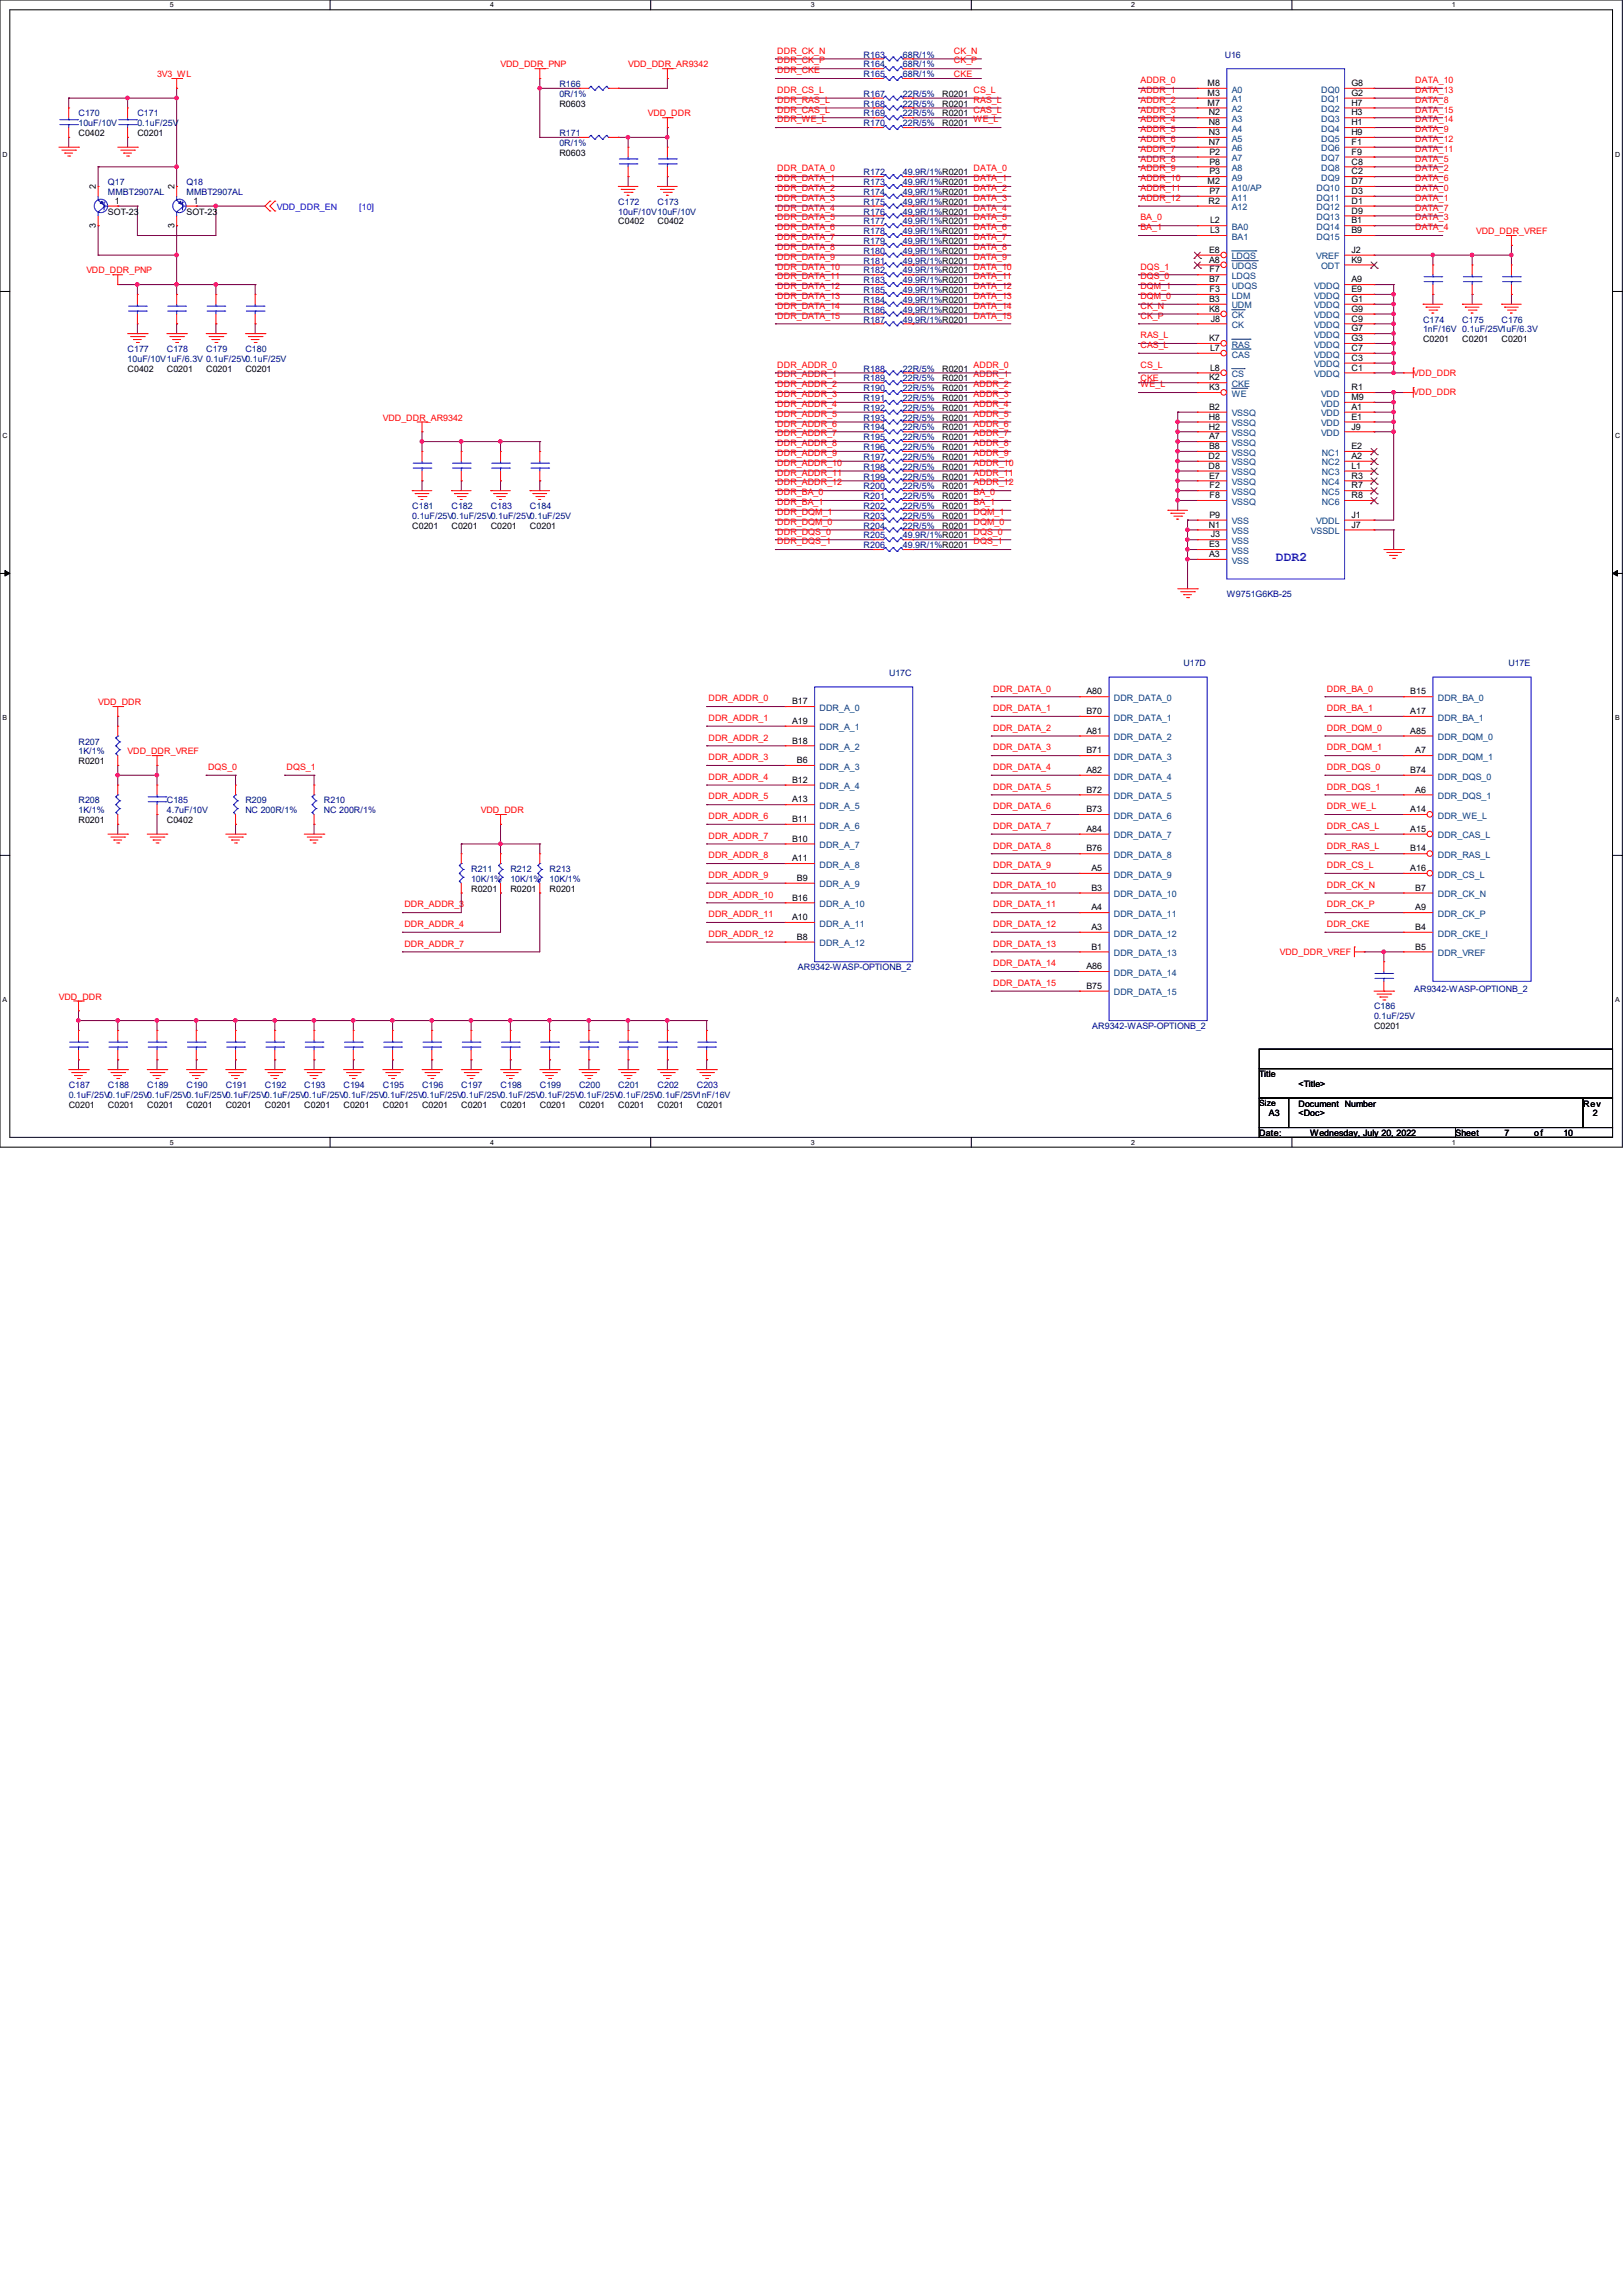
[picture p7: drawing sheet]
<svg xmlns="http://www.w3.org/2000/svg" width="210mm" height="297mm" viewBox="0 0 210 297" stroke-linecap="round" stroke-linejoin="round" font-family="sans-serif">
<defs><g id="words">
<text font-size="1.7" fill="#00f" x="165.1" y="72.6">DDR2</text>
<g font-size="1.1" fill="#f00">
<text x="20.3" y="10">3V3_WL</text>
<text x="64.8" y="8.7">VDD_DDR_PNP</text>
<text x="81.3" y="8.7">VDD_DDR_AR9342</text>
<text x="100.6" y="6.9">DDR_CK_N</text>
<text x="100.6" y="8.2">DDR_CK_P</text>
<text x="100.6" y="9.5">DDR_CKE</text>
<text x="123.4" y="6.9">CK_N</text>
<text x="123.4" y="8.2">CK_P</text>
<text x="123.4" y="9.9">CKE</text>
<text x="147.6" y="10.8">ADDR_0</text>
<text x="183.1" y="10.8">DATA_10</text>
<text x="83.8" y="15.1">VDD_DDR</text>
<text x="100.6" y="12">DDR_CS_L</text>
<text x="100.6" y="13.3">DDR_RAS_L</text>
<text x="100.6" y="14.6">DDR_CAS_L</text>
<text x="100.6" y="15.8">DDR_WE_L</text>
<text x="126" y="12">CS_L</text>
<text x="126" y="13.3">RAS_L</text>
<text x="126" y="14.6">CAS_L</text>
<text x="126" y="15.8">WE_L</text>
<text x="147.6" y="12">ADDR_1</text>
<text x="147.6" y="13.3">ADDR_2</text>
<text x="147.6" y="14.6">ADDR_3</text>
<text x="147.6" y="15.8">ADDR_4</text>
<text x="147.6" y="17.1">ADDR_5</text>
<text x="183.1" y="12">DATA_13</text>
<text x="183.1" y="15.8">DATA_14</text>
<text x="183.1" y="14.6">DATA_15</text>
<text x="183.1" y="13.3">DATA_8</text>
<text x="183.1" y="17.1">DATA_9</text>
<text x="100.6" y="22.2">DDR_DATA_0</text>
<text x="100.6" y="23.5">DDR_DATA_1</text>
<text x="126" y="22.2">DATA_0</text>
<text x="126" y="23.5">DATA_1</text>
<text x="147.6" y="20.9">ADDR_8</text>
<text x="147.6" y="18.4">ADDR_6</text>
<text x="147.6" y="22.2">ADDR_9</text>
<text x="147.6" y="23.5">ADDR_10</text>
<text x="147.6" y="19.6">ADDR_7</text>
<text x="183.1" y="19.6">DATA_11</text>
<text x="183.1" y="18.4">DATA_12</text>
<text x="183.1" y="22.2">DATA_2</text>
<text x="183.1" y="23.5">DATA_6</text>
<text x="183.1" y="20.9">DATA_5</text>
<text x="100.6" y="27.3">DDR_DATA_4</text>
<text x="100.6" y="28.5">DDR_DATA_5</text>
<text x="100.6" y="29.8">DDR_DATA_6</text>
<text x="100.6" y="24.7">DDR_DATA_2</text>
<text x="100.6" y="26">DDR_DATA_3</text>
<text x="126" y="27.3">DATA_4</text>
<text x="126" y="28.5">DATA_5</text>
<text x="126" y="29.8">DATA_6</text>
<text x="126" y="24.7">DATA_2</text>
<text x="126" y="26">DATA_3</text>
<text x="147.6" y="28.5">BA_0</text>
<text x="147.6" y="29.8">BA_1</text>
<text x="147.6" y="24.7">ADDR_11</text>
<text x="147.6" y="26">ADDR_12</text>
<text x="183.1" y="24.7">DATA_0</text>
<text x="183.1" y="26">DATA_1</text>
<text x="183.1" y="28.5">DATA_3</text>
<text x="183.1" y="29.8">DATA_4</text>
<text x="183.1" y="27.3">DATA_7</text>
<text x="11.2" y="35.4">VDD_DDR_PNP</text>
<text x="100.6" y="32.3">DDR_DATA_8</text>
<text x="100.6" y="33.6">DDR_DATA_9</text>
<text x="100.6" y="34.9">DDR_DATA_10</text>
<text x="100.6" y="31.1">DDR_DATA_7</text>
<text x="126" y="32.3">DATA_8</text>
<text x="126" y="33.6">DATA_9</text>
<text x="126" y="34.9">DATA_10</text>
<text x="126" y="31.1">DATA_7</text>
<text x="147.6" y="34.9">DQS_1</text>
<text x="191" y="30.3">VDD_DDR_VREF</text>
<text x="100.6" y="37.4">DDR_DATA_12</text>
<text x="100.6" y="38.7">DDR_DATA_13</text>
<text x="100.6" y="40">DDR_DATA_14</text>
<text x="100.6" y="41.2">DDR_DATA_15</text>
<text x="100.6" y="36.2">DDR_DATA_11</text>
<text x="126" y="37.4">DATA_12</text>
<text x="126" y="38.7">DATA_13</text>
<text x="126" y="40">DATA_14</text>
<text x="126" y="41.2">DATA_15</text>
<text x="126" y="36.2">DATA_11</text>
<text x="147.6" y="41.2">CK_P</text>
<text x="147.6" y="40">CK_N</text>
<text x="147.6" y="37.4">DQM_1</text>
<text x="147.6" y="38.7">DQM_0</text>
<text x="147.6" y="36.2">DQS_0</text>
<text x="100.6" y="47.6">DDR_ADDR_0</text>
<text x="126" y="47.6">ADDR_0</text>
<text x="147.6" y="47.6">CS_L</text>
<text x="147.6" y="43.8">RAS_L</text>
<text x="147.6" y="45">CAS_L</text>
<text x="100.6" y="48.9">DDR_ADDR_1</text>
<text x="100.6" y="50.1">DDR_ADDR_2</text>
<text x="100.6" y="51.4">DDR_ADDR_3</text>
<text x="100.6" y="52.7">DDR_ADDR_4</text>
<text x="100.6" y="53.9">DDR_ADDR_5</text>
<text x="126" y="48.9">ADDR_1</text>
<text x="126" y="50.1">ADDR_2</text>
<text x="126" y="51.4">ADDR_3</text>
<text x="126" y="52.7">ADDR_4</text>
<text x="126" y="53.9">ADDR_5</text>
<text x="147.6" y="50.1">WE_L</text>
<text x="147.6" y="49.3">CKE</text>
<text x="182.9" y="51.1">VDD_DDR</text>
<text x="182.9" y="48.6">VDD_DDR</text>
<text x="49.5" y="54.4">VDD_DDR_AR9342</text>
<text x="100.6" y="57.7">DDR_ADDR_8</text>
<text x="100.6" y="55.2">DDR_ADDR_6</text>
<text x="100.6" y="59">DDR_ADDR_9</text>
<text x="100.6" y="56.5">DDR_ADDR_7</text>
<text x="126" y="57.7">ADDR_8</text>
<text x="126" y="55.2">ADDR_6</text>
<text x="126" y="59">ADDR_9</text>
<text x="126" y="56.5">ADDR_7</text>
<text x="100.6" y="60.3">DDR_ADDR_10</text>
<text x="100.6" y="61.6">DDR_ADDR_11</text>
<text x="100.6" y="62.8">DDR_ADDR_12</text>
<text x="100.6" y="64.1">DDR_BA_0</text>
<text x="100.6" y="65.4">DDR_BA_1</text>
<text x="126" y="60.3">ADDR_10</text>
<text x="126" y="61.6">ADDR_11</text>
<text x="126" y="62.8">ADDR_12</text>
<text x="126" y="64.1">BA_0</text>
<text x="126" y="65.4">BA_1</text>
<text x="100.6" y="66.6">DDR_DQM_1</text>
<text x="100.6" y="67.9">DDR_DQM_0</text>
<text x="100.6" y="69.2">DDR_DQS_0</text>
<text x="100.6" y="70.4">DDR_DQS_1</text>
<text x="126" y="66.6">DQM_1</text>
<text x="126" y="67.9">DQM_0</text>
<text x="126" y="69.2">DQS_0</text>
<text x="126" y="70.4">DQS_1</text>
<text x="128.5" y="89.5">DDR_DATA_0</text>
<text x="171.7" y="89.5">DDR_BA_0</text>
<text x="12.7" y="91.3">VDD_DDR</text>
<text x="91.7" y="90.8">DDR_ADDR_0</text>
<text x="91.7" y="93.3">DDR_ADDR_1</text>
<text x="91.7" y="95.8">DDR_ADDR_2</text>
<text x="128.5" y="94.6">DDR_DATA_2</text>
<text x="128.5" y="92">DDR_DATA_1</text>
<text x="171.7" y="92">DDR_BA_1</text>
<text x="171.7" y="94.6">DDR_DQM_0</text>
<text x="16.5" y="97.6">VDD_DDR_VREF</text>
<text x="26.9" y="99.7">DQS_0</text>
<text x="37.1" y="99.7">DQS_1</text>
<text x="91.7" y="100.9">DDR_ADDR_4</text>
<text x="91.7" y="98.4">DDR_ADDR_3</text>
<text x="128.5" y="99.7">DDR_DATA_4</text>
<text x="128.5" y="97.1">DDR_DATA_3</text>
<text x="171.7" y="97.1">DDR_DQM_1</text>
<text x="171.7" y="99.7">DDR_DQS_0</text>
<text x="62.2" y="105.2">VDD_DDR</text>
<text x="91.7" y="106">DDR_ADDR_6</text>
<text x="91.7" y="103.5">DDR_ADDR_5</text>
<text x="128.5" y="102.2">DDR_DATA_5</text>
<text x="128.5" y="107.3">DDR_DATA_7</text>
<text x="128.5" y="104.7">DDR_DATA_6</text>
<text x="171.7" y="107.3">DDR_CAS_L</text>
<text x="171.7" y="104.7">DDR_WE_L</text>
<text x="171.7" y="102.2">DDR_DQS_1</text>
<text x="91.7" y="108.5">DDR_ADDR_7</text>
<text x="91.7" y="111.1">DDR_ADDR_8</text>
<text x="91.7" y="113.6">DDR_ADDR_9</text>
<text x="128.5" y="112.4">DDR_DATA_9</text>
<text x="128.5" y="109.8">DDR_DATA_8</text>
<text x="171.7" y="112.4">DDR_CS_L</text>
<text x="171.7" y="109.8">DDR_RAS_L</text>
<text x="52.3" y="117.4">DDR_ADDR_3</text>
<text x="52.3" y="120">DDR_ADDR_4</text>
<text x="91.7" y="116.2">DDR_ADDR_10</text>
<text x="91.7" y="118.7">DDR_ADDR_11</text>
<text x="128.5" y="117.4">DDR_DATA_11</text>
<text x="128.5" y="114.9">DDR_DATA_10</text>
<text x="128.5" y="120">DDR_DATA_12</text>
<text x="171.7" y="120">DDR_CKE</text>
<text x="171.7" y="117.4">DDR_CK_P</text>
<text x="171.7" y="114.9">DDR_CK_N</text>
<text x="52.3" y="122.5">DDR_ADDR_7</text>
<text x="91.7" y="121.2">DDR_ADDR_12</text>
<text x="128.5" y="125.1">DDR_DATA_14</text>
<text x="128.5" y="122.5">DDR_DATA_13</text>
<text x="165.6" y="123.5">VDD_DDR_VREF</text>
<text x="7.6" y="129.4">VDD_DDR</text>
<text x="128.5" y="127.6">DDR_DATA_15</text>
</g>
<g font-size="1.1" fill="#000080">
<text x="72.4" y="11.3">R166</text>
<text x="111.8" y="7.5">R163</text>
<text x="111.8" y="8.7">R164</text>
<text x="111.8" y="10">R165</text>
<text x="116.8" y="7.5">68R/1%</text>
<text x="116.8" y="8.7">68R/1%</text>
<text x="116.8" y="10">68R/1%</text>
<text x="158.5" y="7.5">U16</text>
<text x="10.2" y="15.1">C170</text>
<text x="10.2" y="16.3">10uF/10V</text>
<text x="17.8" y="15.1">C171</text>
<text x="17.8" y="16.3">0.1uF/25V</text>
<text x="72.4" y="12.5">0R/1%</text>
<text x="72.4" y="17.6">R171</text>
<text x="111.8" y="12.5">R167</text>
<text x="111.8" y="13.8">R168</text>
<text x="111.8" y="15.1">R169</text>
<text x="111.8" y="16.3">R170</text>
<text x="116.8" y="12.5">22R/5%</text>
<text x="116.8" y="13.8">22R/5%</text>
<text x="116.8" y="15.1">22R/5%</text>
<text x="116.8" y="16.3">22R/5%</text>
<text x="14" y="24">Q17</text>
<text x="24.1" y="24">Q18</text>
<text x="72.4" y="18.9">0R/1%</text>
<text x="111.8" y="22.7">R172</text>
<text x="111.8" y="24">R173</text>
<text x="116.8" y="22.7">49.9R/1%R0201</text>
<text x="116.8" y="24">49.9R/1%R0201</text>
<text x="14" y="25.2">MMBT2907AL</text>
<text x="24.1" y="25.2">MMBT2907AL</text>
<text x="80" y="26.5">C172</text>
<text x="80" y="27.8">10uF/10V10uF/10V</text>
<text x="85.1" y="26.5">C173</text>
<text x="111.8" y="29">R177</text>
<text x="111.8" y="25.2">R174</text>
<text x="111.8" y="26.5">R175</text>
<text x="111.8" y="27.8">R176</text>
<text x="116.8" y="29">49.9R/1%R0201</text>
<text x="116.8" y="25.2">49.9R/1%R0201</text>
<text x="116.8" y="26.5">49.9R/1%R0201</text>
<text x="116.8" y="27.8">49.9R/1%R0201</text>
<text x="111.8" y="32.9">R180</text>
<text x="111.8" y="35.4">R182</text>
<text x="111.8" y="31.6">R179</text>
<text x="111.8" y="30.3">R178</text>
<text x="111.8" y="34.1">R181</text>
<text x="116.8" y="32.9">49.9R/1%R0201</text>
<text x="116.8" y="35.4">49.9R/1%R0201</text>
<text x="116.8" y="31.6">49.9R/1%R0201</text>
<text x="116.8" y="30.3">49.9R/1%R0201</text>
<text x="116.8" y="34.1">49.9R/1%R0201</text>
<text x="111.8" y="40.5">R186</text>
<text x="111.8" y="36.7">R183</text>
<text x="111.8" y="39.2">R184</text>
<text x="111.8" y="41.7">R187</text>
<text x="111.8" y="37.9">R185</text>
<text x="116.8" y="40.5">49.9R/1%R0201</text>
<text x="116.8" y="36.7">49.9R/1%R0201</text>
<text x="116.8" y="39.2">49.9R/1%R0201</text>
<text x="116.8" y="41.7">49.9R/1%R0201</text>
<text x="116.8" y="37.9">49.9R/1%R0201</text>
<text x="184.1" y="41.7">C174</text>
<text x="189.2" y="41.7">C175</text>
<text x="194.3" y="41.7">C176</text>
<text x="16.5" y="45.6">C177</text>
<text x="16.5" y="46.8">10uF/10V1uF/6.3V 0.1uF/25V0.1uF/25V</text>
<text x="21.6" y="45.6">C178</text>
<text x="26.7" y="45.6">C179</text>
<text x="31.7" y="45.6">C180</text>
<text x="184.1" y="43">1nF/16V 0.1uF/25V1uF/6.3V</text>
<text x="111.8" y="51.9">R191</text>
<text x="111.8" y="48.1">R188</text>
<text x="111.8" y="50.6">R190</text>
<text x="111.8" y="49.4">R189</text>
<text x="111.8" y="53.2">R192</text>
<text x="116.8" y="51.9">22R/5%</text>
<text x="116.8" y="48.1">22R/5%</text>
<text x="116.8" y="50.6">22R/5%</text>
<text x="116.8" y="49.4">22R/5%</text>
<text x="116.8" y="53.2">22R/5%</text>
<text x="111.8" y="55.7">R194</text>
<text x="111.8" y="57">R195</text>
<text x="111.8" y="54.4">R193</text>
<text x="111.8" y="58.3">R196</text>
<text x="111.8" y="59.5">R197</text>
<text x="116.8" y="55.7">22R/5%</text>
<text x="116.8" y="57">22R/5%</text>
<text x="116.8" y="54.4">22R/5%</text>
<text x="116.8" y="58.3">22R/5%</text>
<text x="116.8" y="59.5">22R/5%</text>
<text x="53.3" y="65.9">C181</text>
<text x="58.4" y="65.9">C182</text>
<text x="63.5" y="65.9">C183</text>
<text x="68.6" y="65.9">C184</text>
<text x="111.8" y="60.8">R198</text>
<text x="111.8" y="64.6">R201</text>
<text x="111.8" y="65.9">R202</text>
<text x="111.8" y="63.3">R200</text>
<text x="111.8" y="62.1">R199</text>
<text x="116.8" y="60.8">22R/5%</text>
<text x="116.8" y="64.6">22R/5%</text>
<text x="116.8" y="65.9">22R/5%</text>
<text x="116.8" y="63.3">22R/5%</text>
<text x="116.8" y="62.1">22R/5%</text>
<text x="53.3" y="67.1">0.1uF/25V0.1uF/25V0.1uF/25V0.1uF/25V</text>
<text x="111.8" y="68.4">R204</text>
<text x="111.8" y="69.7">R205</text>
<text x="111.8" y="67.1">R203</text>
<text x="111.8" y="71">R206</text>
<text x="116.8" y="68.4">22R/5%</text>
<text x="116.8" y="69.7">49.9R/1%R0201</text>
<text x="116.8" y="67.1">22R/5%</text>
<text x="116.8" y="71">49.9R/1%R0201</text>
<text x="158.7" y="77.3">W9751G6KB-25</text>
<text x="115.1" y="87.5">U17C</text>
<text x="153.2" y="86.2">U17D</text>
<text x="195.2" y="86.2">U17E</text>
<text x="10.2" y="96.4">R207</text>
<text x="10.2" y="97.6">1K/1%</text>
<text x="10.2" y="104">R208</text>
<text x="10.2" y="105.2">1K/1%</text>
<text x="21.6" y="104">C185</text>
<text x="21.6" y="105.2">4.7uF/10V</text>
<text x="31.7" y="104">R209</text>
<text x="31.7" y="105.2">NC 200R/1%</text>
<text x="41.9" y="104">R210</text>
<text x="41.9" y="105.2">NC 200R/1%</text>
<text x="61" y="112.9">R211</text>
<text x="66" y="112.9">R212</text>
<text x="71.1" y="112.9">R213</text>
<text x="61" y="114.1">10K/1%</text>
<text x="66" y="114.1">10K/1%</text>
<text x="71.1" y="114.1">10K/1%</text>
<text x="103.2" y="125.6">AR9342-WASP-OPTIONB_2</text>
<text x="177.8" y="130.6">C186</text>
<text x="177.8" y="131.9">0.1uF/25V</text>
<text x="183" y="128.4">AR9342-WASP-OPTIONB_2</text>
<text x="141.3" y="133.2">AR9342-WASP-OPTIONB_2</text>
<text x="8.9" y="140.8">C187</text>
<text x="8.9" y="142.1">0.1uF/25V0.1uF/25V0.1uF/25V0.1uF/25V0.1uF/25V0.1uF/25V0.1uF/25V0.1uF/25V0.1uF/25V0.1uF/25V0.1uF/25V0.1uF/25V0.1uF/25V0.1uF/25V0.1uF/25V0.1uF/25V1nF/16V</text>
<text x="14" y="140.8">C188</text>
<text x="19" y="140.8">C189</text>
<text x="24.1" y="140.8">C190</text>
<text x="29.2" y="140.8">C191</text>
<text x="34.3" y="140.8">C192</text>
<text x="39.4" y="140.8">C193</text>
<text x="44.4" y="140.8">C194</text>
<text x="49.5" y="140.8">C195</text>
<text x="54.6" y="140.8">C196</text>
<text x="59.7" y="140.8">C197</text>
<text x="64.8" y="140.8">C198</text>
<text x="69.8" y="140.8">C199</text>
<text x="74.9" y="140.8">C200</text>
<text x="80" y="140.8">C201</text>
<text x="85.1" y="140.8">C202</text>
<text x="90.2" y="140.8">C203</text>
</g>
<g font-size="1.1">
<text x="156.2" y="11.1">M8</text>
<text x="174.9" y="11.1">G8</text>
<text x="10.2" y="17.6">C0402</text>
<text x="17.8" y="17.6">C0201</text>
<text x="72.4" y="13.8">R0603</text>
<text x="121.9" y="12.5">R0201</text>
<text x="121.9" y="13.8">R0201</text>
<text x="121.9" y="15.1">R0201</text>
<text x="121.9" y="16.3">R0201</text>
<text x="156.2" y="12.4">M3</text>
<text x="156.2" y="13.7">M7</text>
<text x="156.4" y="14.9">N2</text>
<text x="156.4" y="16.2">N8</text>
<text x="156.4" y="17.5">N3</text>
<text x="174.9" y="12.4">G2</text>
<text x="174.9" y="13.7">H7</text>
<text x="174.9" y="14.9">H3</text>
<text x="174.9" y="17.5">H9</text>
<text x="174.9" y="16.2">H1</text>
<text x="72.4" y="20.2">R0603</text>
<text x="156.2" y="23.8">M2</text>
<text x="156.4" y="18.8">N7</text>
<text x="156.5" y="20">P2</text>
<text x="156.5" y="21.3">P8</text>
<text x="156.5" y="22.6">P3</text>
<text x="174.9" y="18.8">F1</text>
<text x="174.9" y="20">F9</text>
<text x="174.9" y="21.3">C8</text>
<text x="174.9" y="22.6">C2</text>
<text x="174.9" y="23.8">D7</text>
<text x="12.4" y="29.5" transform="rotate(-90 12.4 29.5)">3</text>
<text x="12.4" y="24.5" transform="rotate(-90 12.4 24.5)">2</text>
<text x="14" y="27.8">SOT-23</text>
<text x="14.9" y="26.4">1</text>
<text x="22.6" y="29.5" transform="rotate(-90 22.6 29.5)">3</text>
<text x="22.6" y="24.5" transform="rotate(-90 22.6 24.5)">2</text>
<text x="24.1" y="27.8">SOT-23</text>
<text x="25" y="26.4">1</text>
<text x="80" y="29">C0402</text>
<text x="85.1" y="29">C0402</text>
<text x="156.4" y="26.4">R2</text>
<text x="156.5" y="25.1">P7</text>
<text x="156.6" y="28.9">L2</text>
<text x="174.9" y="25.1">D3</text>
<text x="174.9" y="26.4">D1</text>
<text x="174.9" y="28.9">B1</text>
<text x="174.9" y="27.6">D9</text>
<text x="156.5" y="34">A8</text>
<text x="156.5" y="32.7">E8</text>
<text x="156.5" y="35.3">F7</text>
<text x="156.6" y="30.2">L3</text>
<text x="174.9" y="32.7">J2</text>
<text x="174.9" y="34">K9</text>
<text x="174.9" y="30.2">B9</text>
<text x="156.5" y="36.5">B7</text>
<text x="156.5" y="40.3">K8</text>
<text x="156.5" y="39.1">B3</text>
<text x="156.5" y="37.8">F3</text>
<text x="156.7" y="41.6">J8</text>
<text x="174.9" y="36.5">A9</text>
<text x="174.9" y="37.8">E9</text>
<text x="174.9" y="39.1">G1</text>
<text x="174.9" y="40.3">G9</text>
<text x="174.9" y="41.6">C9</text>
<text x="156.5" y="44.2">K7</text>
<text x="156.6" y="48">L8</text>
<text x="156.6" y="45.4">L7</text>
<text x="174.9" y="42.9">G7</text>
<text x="174.9" y="44.2">G3</text>
<text x="174.9" y="45.4">C7</text>
<text x="174.9" y="46.7">C3</text>
<text x="174.9" y="48">C1</text>
<text x="184.1" y="44.3">C0201</text>
<text x="189.2" y="44.3">C0201</text>
<text x="194.3" y="44.3">C0201</text>
<text x="16.5" y="48.1">C0402</text>
<text x="21.6" y="48.1">C0201</text>
<text x="26.7" y="48.1">C0201</text>
<text x="31.7" y="48.1">C0201</text>
<text x="121.9" y="51.9">R0201</text>
<text x="121.9" y="48.1">R0201</text>
<text x="121.9" y="50.6">R0201</text>
<text x="121.9" y="49.4">R0201</text>
<text x="121.9" y="53.2">R0201</text>
<text x="156.5" y="49.2">K2</text>
<text x="156.5" y="50.5">K3</text>
<text x="156.5" y="53">B2</text>
<text x="174.9" y="50.5">R1</text>
<text x="174.9" y="51.8">M9</text>
<text x="174.9" y="53">A1</text>
<text x="121.9" y="55.7">R0201</text>
<text x="121.9" y="57">R0201</text>
<text x="121.9" y="54.4">R0201</text>
<text x="121.9" y="58.3">R0201</text>
<text x="121.9" y="59.5">R0201</text>
<text x="156.4" y="59.4">D2</text>
<text x="156.4" y="54.3">H8</text>
<text x="156.4" y="55.6">H2</text>
<text x="156.5" y="56.9">A7</text>
<text x="156.5" y="58.1">B8</text>
<text x="174.9" y="54.3">E1</text>
<text x="174.9" y="55.6">J9</text>
<text x="174.9" y="58.1">E2</text>
<text x="174.9" y="59.4">A2</text>
<text x="121.9" y="60.8">R0201</text>
<text x="121.9" y="64.6">R0201</text>
<text x="121.9" y="65.9">R0201</text>
<text x="121.9" y="63.3">R0201</text>
<text x="121.9" y="62.1">R0201</text>
<text x="156.4" y="60.7">D8</text>
<text x="156.5" y="61.9">E7</text>
<text x="156.5" y="63.2">F2</text>
<text x="156.5" y="64.5">F8</text>
<text x="174.9" y="60.7">L1</text>
<text x="174.9" y="61.9">R3</text>
<text x="174.9" y="63.2">R7</text>
<text x="174.9" y="64.5">R8</text>
<text x="53.3" y="68.4">C0201</text>
<text x="58.4" y="68.4">C0201</text>
<text x="63.5" y="68.4">C0201</text>
<text x="68.6" y="68.4">C0201</text>
<text x="121.9" y="68.4">R0201</text>
<text x="121.9" y="67.1">R0201</text>
<text x="156.4" y="68.3">N1</text>
<text x="156.5" y="70.8">E3</text>
<text x="156.5" y="67">P9</text>
<text x="156.7" y="69.6">J3</text>
<text x="174.9" y="67">J1</text>
<text x="174.9" y="68.3">J7</text>
<text x="156.5" y="72.1">A3</text>
<text x="140.6" y="89.9">A80</text>
<text x="182.5" y="89.9">B15</text>
<text x="102.5" y="91.1">B17</text>
<text x="102.5" y="93.7">A19</text>
<text x="140.6" y="92.4">B70</text>
<text x="140.6" y="95">A81</text>
<text x="182.5" y="92.4">A17</text>
<text x="182.5" y="95">A85</text>
<text x="10.2" y="98.9">R0201</text>
<text x="102.5" y="96.2">B18</text>
<text x="102.5" y="101.3">B12</text>
<text x="103.1" y="98.8">B6</text>
<text x="140.6" y="97.5">B71</text>
<text x="140.6" y="100">A82</text>
<text x="182.5" y="100">B74</text>
<text x="183.1" y="97.5">A7</text>
<text x="10.2" y="106.5">R0201</text>
<text x="21.6" y="106.5">C0402</text>
<text x="102.5" y="103.8">A13</text>
<text x="102.5" y="106.4">B11</text>
<text x="140.6" y="102.6">B72</text>
<text x="140.6" y="105.1">B73</text>
<text x="140.6" y="107.7">A84</text>
<text x="182.5" y="105.1">A14</text>
<text x="182.5" y="107.7">A15</text>
<text x="183.1" y="102.6">A6</text>
<text x="102.5" y="108.9">B10</text>
<text x="102.5" y="111.5">A11</text>
<text x="140.6" y="110.2">B76</text>
<text x="141.2" y="112.7">A5</text>
<text x="182.5" y="110.2">B14</text>
<text x="182.5" y="112.7">A16</text>
<text x="61" y="115.4">R0201</text>
<text x="66" y="115.4">R0201</text>
<text x="71.1" y="115.4">R0201</text>
<text x="102.5" y="116.5">B16</text>
<text x="102.5" y="119.1">A10</text>
<text x="103.1" y="114">B9</text>
<text x="141.2" y="115.3">B3</text>
<text x="141.2" y="117.8">A4</text>
<text x="183.1" y="115.3">B7</text>
<text x="183.1" y="117.8">A9</text>
<text x="103.1" y="121.6">B8</text>
<text x="140.6" y="125.4">A86</text>
<text x="141.2" y="120.4">A3</text>
<text x="141.2" y="122.9">B1</text>
<text x="183.1" y="120.4">B4</text>
<text x="183.1" y="122.9">B5</text>
<text x="140.6" y="128">B75</text>
<text x="177.8" y="133.2">C0201</text>
<text x="8.9" y="143.3">C0201</text>
<text x="14" y="143.3">C0201</text>
<text x="19" y="143.3">C0201</text>
<text x="24.1" y="143.3">C0201</text>
<text x="29.2" y="143.3">C0201</text>
<text x="34.3" y="143.3">C0201</text>
<text x="39.4" y="143.3">C0201</text>
<text x="44.4" y="143.3">C0201</text>
<text x="49.5" y="143.3">C0201</text>
<text x="54.6" y="143.3">C0201</text>
<text x="59.7" y="143.3">C0201</text>
<text x="64.8" y="143.3">C0201</text>
<text x="69.8" y="143.3">C0201</text>
<text x="74.9" y="143.3">C0201</text>
<text x="80" y="143.3">C0201</text>
<text x="85.1" y="143.3">C0201</text>
<text x="90.2" y="143.3">C0201</text>
<text x="162.9" y="139.4">Title</text>
<text x="162.9" y="143.2">Size</text>
<text x="168" y="140.7">&lt;Title&gt;</text>
<text x="168" y="143.2">Document Number</text>
<text x="204.9" y="143.2">Rev</text>
<text x="162.9" y="147">Date:</text>
<text x="164.2" y="144.5">A3</text>
<text x="168" y="144.5">&lt;Doc&gt;</text>
<text x="169.5" y="147">Wednesday, July 20, 2022</text>
<text x="188.3" y="147">Sheet</text>
<text x="194.7" y="147">7</text>
<text x="198.5" y="147">o f</text>
<text x="202.3" y="147">10</text>
<text x="206.1" y="144.5">2</text>
</g>
<g font-size="1.1" fill="#004080">
<text x="159.4" y="12">A0</text>
<text x="171" y="12">DQ0</text>
<text x="159.4" y="13.3">A1</text>
<text x="159.4" y="14.5">A2</text>
<text x="159.4" y="15.8">A3</text>
<text x="159.4" y="17.1">A4</text>
<text x="171" y="13.3">DQ1</text>
<text x="171" y="14.5">DQ2</text>
<text x="171" y="15.8">DQ3</text>
<text x="171" y="17.1">DQ4</text>
<text x="159.4" y="18.3">A5</text>
<text x="159.4" y="19.6">A6</text>
<text x="159.4" y="20.9">A7</text>
<text x="159.4" y="22.1">A8</text>
<text x="159.4" y="23.4">A9</text>
<text x="171" y="18.3">DQ5</text>
<text x="171" y="19.6">DQ6</text>
<text x="171" y="20.9">DQ7</text>
<text x="171" y="22.1">DQ8</text>
<text x="171" y="23.4">DQ9</text>
<text x="159.4" y="24.7">A10/AP</text>
<text x="159.4" y="26">A11</text>
<text x="159.4" y="27.2">A12</text>
<text x="159.4" y="29.8">BA0</text>
<text x="170.3" y="24.7">DQ10</text>
<text x="170.3" y="26">DQ11</text>
<text x="170.3" y="27.2">DQ12</text>
<text x="170.3" y="29.8">DQ14</text>
<text x="170.3" y="28.5">DQ13</text>
<text x="159.4" y="31">BA1</text>
<text x="159.4" y="34.8">UDQS</text>
<text x="159.4" y="33.6">LDQS</text>
<text x="170.3" y="33.6">VREF</text>
<text x="170.3" y="31">DQ15</text>
<text x="170.9" y="34.8">ODT</text>
<text x="159.4" y="37.4">UDQS</text>
<text x="159.4" y="41.2">CK</text>
<text x="159.4" y="36.1">LDQS</text>
<text x="159.4" y="38.7">LDM</text>
<text x="159.4" y="39.9">UDM</text>
<text x="170" y="37.4">VDDQ</text>
<text x="170" y="38.7">VDDQ</text>
<text x="170" y="39.9">VDDQ</text>
<text x="170" y="41.2">VDDQ</text>
<text x="159.4" y="42.5">CK</text>
<text x="159.4" y="45">RAS</text>
<text x="159.4" y="46.3">CAS</text>
<text x="170" y="42.5">VDDQ</text>
<text x="170" y="43.7">VDDQ</text>
<text x="170" y="45">VDDQ</text>
<text x="170" y="46.3">VDDQ</text>
<text x="170" y="47.5">VDDQ</text>
<text x="159.4" y="48.8">CS</text>
<text x="159.4" y="50.1">CKE</text>
<text x="159.4" y="51.4">WE</text>
<text x="159.4" y="53.9">VSSQ</text>
<text x="170" y="48.8">VDDQ</text>
<text x="170.9" y="51.4">VDD</text>
<text x="170.9" y="52.6">VDD</text>
<text x="170.9" y="53.9">VDD</text>
<text x="159.4" y="55.2">VSSQ</text>
<text x="159.4" y="56.4">VSSQ</text>
<text x="159.4" y="57.7">VSSQ</text>
<text x="159.4" y="59">VSSQ</text>
<text x="170.9" y="55.2">VDD</text>
<text x="170.9" y="56.4">VDD</text>
<text x="171.1" y="59">NC1</text>
<text x="159.4" y="60.2">VSSQ</text>
<text x="159.4" y="61.5">VSSQ</text>
<text x="159.4" y="62.8">VSSQ</text>
<text x="159.4" y="64.1">VSSQ</text>
<text x="159.4" y="65.3">VSSQ</text>
<text x="171.1" y="60.2">NC2</text>
<text x="171.1" y="61.5">NC3</text>
<text x="171.1" y="62.8">NC4</text>
<text x="171.1" y="64.1">NC5</text>
<text x="171.1" y="65.3">NC6</text>
<text x="159.4" y="67.9">VSS</text>
<text x="159.4" y="69.1">VSS</text>
<text x="159.4" y="70.4">VSS</text>
<text x="159.4" y="71.7">VSS</text>
<text x="169.6" y="69.1">VSSDL</text>
<text x="170.3" y="67.9">VDDL</text>
<text x="159.4" y="72.9">VSS</text>
<text x="106" y="92">DDR_A_0</text>
<text x="106" y="94.5">DDR_A_1</text>
<text x="144.1" y="90.7">DDR_DATA_0</text>
<text x="144.1" y="93.3">DDR_DATA_1</text>
<text x="144.1" y="95.8">DDR_DATA_2</text>
<text x="186.1" y="90.7">DDR_BA_0</text>
<text x="186.1" y="93.3">DDR_BA_1</text>
<text x="186.1" y="95.8">DDR_DQM_0</text>
<text x="106" y="97.1">DDR_A_2</text>
<text x="106" y="99.6">DDR_A_3</text>
<text x="144.1" y="98.3">DDR_DATA_3</text>
<text x="144.1" y="100.9">DDR_DATA_4</text>
<text x="186.1" y="98.3">DDR_DQM_1</text>
<text x="186.1" y="100.9">DDR_DQS_0</text>
<text x="106" y="102.2">DDR_A_4</text>
<text x="106" y="104.7">DDR_A_5</text>
<text x="106" y="107.2">DDR_A_6</text>
<text x="144.1" y="103.4">DDR_DATA_5</text>
<text x="144.1" y="106">DDR_DATA_6</text>
<text x="186.1" y="103.4">DDR_DQS_1</text>
<text x="186.1" y="106">DDR_WE_L</text>
<text x="106" y="109.8">DDR_A_7</text>
<text x="106" y="112.3">DDR_A_8</text>
<text x="144.1" y="108.5">DDR_DATA_7</text>
<text x="144.1" y="111">DDR_DATA_8</text>
<text x="144.1" y="113.6">DDR_DATA_9</text>
<text x="186.1" y="108.5">DDR_CAS_L</text>
<text x="186.1" y="111">DDR_RAS_L</text>
<text x="186.1" y="113.6">DDR_CS_L</text>
<text x="106" y="114.9">DDR_A_9</text>
<text x="106" y="117.4">DDR_A_10</text>
<text x="106" y="119.9">DDR_A_11</text>
<text x="144.1" y="116.1">DDR_DATA_10</text>
<text x="144.1" y="118.7">DDR_DATA_11</text>
<text x="186.1" y="116.1">DDR_CK_N</text>
<text x="186.1" y="118.7">DDR_CK_P</text>
<text x="106" y="122.5">DDR_A_12</text>
<text x="144.1" y="121.2">DDR_DATA_12</text>
<text x="144.1" y="123.7">DDR_DATA_13</text>
<text x="186.1" y="121.2">DDR_CKE_I</text>
<text x="186.1" y="123.7">DDR_VREF</text>
<text x="144.1" y="126.3">DDR_DATA_14</text>
<text x="144.1" y="128.8">DDR_DATA_15</text>
</g>
<g font-size="1.1" fill="#00f">
<text x="35.8" y="27.1">VDD_DDR_EN</text>
<text x="46.5" y="27.1">[10]</text>
</g>
<g font-size=".9">
<text x="22" y=".9">5</text>
<text x="63.4" y=".9">4</text>
<text x="104.9" y=".9">3</text>
<text x="146.4" y=".9">2</text>
<text x="187.9" y=".9">1</text>
<text x=".3" y="20.3">D</text>
<text x="209" y="20.3">D</text>
<text x=".3" y="56.7">C</text>
<text x="209" y="56.7">C</text>
<text x=".3" y="93.2">B</text>
<text x="209" y="93.2">B</text>
<text x=".3" y="129.7">A</text>
<text x="209" y="129.7">A</text>
<text x="22" y="148.1">5</text>
<text x="63.4" y="148.1">4</text>
<text x="104.9" y="148.1">3</text>
<text x="146.4" y="148.1">2</text>
<text x="187.9" y="148.1">1</text>
</g>
</g></defs>
<path d="M0 0h209.9v148.5h-209.9zM1.3 1.3h207.4v145.9h-207.4z" fill="none" stroke="#000" stroke-width=".13"/>
<g fill="#fff">
<path d="M22 .1h.5v1h-.5z"/>
<path d="M22 147.3h.5v1h-.5z"/>
</g>
<path d="M42.7 0v1.3M42.7 147.2v1.3" fill="none" stroke="#000" stroke-width=".13"/>
<g fill="#fff">
<path d="M63.4 .1h.5v1h-.5z"/>
<path d="M63.4 147.3h.5v1h-.5z"/>
</g>
<path d="M84.2 0v1.3M84.2 147.2v1.3" fill="none" stroke="#000" stroke-width=".13"/>
<g fill="#fff">
<path d="M104.9 .1h.5v1h-.5z"/>
<path d="M104.9 147.3h.5v1h-.5z"/>
</g>
<path d="M125.7 0v1.3M125.7 147.2v1.3" fill="none" stroke="#000" stroke-width=".13"/>
<g fill="#fff">
<path d="M146.4 .1h.5v1h-.5z"/>
<path d="M146.4 147.3h.5v1h-.5z"/>
</g>
<path d="M167.2 0v1.3M167.2 147.2v1.3" fill="none" stroke="#000" stroke-width=".13"/>
<g fill="#fff">
<path d="M187.9 .1h.5v1h-.5z"/>
<path d="M187.9 147.3h.5v1h-.5z"/>
<path d="M.3 19.5h.7v1h-.7z"/>
<path d="M209 19.5h.6v1h-.6z"/>
<path d="M.3 55.9h.7v1h-.7z"/>
<path d="M209 55.9h.6v1h-.6z"/>
</g>
<path d="M0 37.7h1.3M208.7 37.7h1.2" fill="none" stroke="#000" stroke-width=".13"/>
<g fill="#fff">
<path d="M.3 92.4h.6v1h-.6z"/>
<path d="M209 92.4h.6v1h-.6z"/>
</g>
<path d="M0 74.2h1.3M208.7 74.2h1.2" fill="none" stroke="#000" stroke-width=".13"/>
<path d="M.6 73.8l.7 .4-.7 .3zM208.7 74.2l.6-.4v.7z" fill="#000" stroke="#000" stroke-width=".13"/>
<g fill="#fff">
<path d="M.3 128.9h.6v1h-.6z"/>
<path d="M209 128.9h.5v1h-.5z"/>
</g>
<path d="M0 110.7h1.3M208.7 110.7h1.2M162.9 135.8h45.8v2.5h-45.8zM162.9 138.3h45.8v3.8h-45.8zM162.9 142.1h3.9v3.8h-3.9zM162.9 145.9h25.4v1.3h-25.4zM166.8 142.1h38.1v3.8h-38.1zM188.3 145.9h20.4v1.3h-20.4zM204.9 142.1h3.8v3.8h-3.8z" fill="none" stroke="#000" stroke-width=".13"/>
<g fill="none" stroke="#800040" stroke-width=".13">
<path d="M8.9 12.7h.1M8.9 17.8h.1M8.9 12.7h14M8.9 12.7v1.3M8.9 17.8v1.2M16.5 12.7h.1M16.5 17.8h.1M16.5 12.7v1.3M16.5 17.8v1.2M22.9 12.7h.1M22.9 11.4h.1M22.9 11.4v12.7"/>
<path d="M69.8 11.4h.1M69.8 10.2h.1M69.8 17.8h.1M69.8 11.4h5.1M69.8 17.8h5.1M69.8 10.2v7.6M80 11.4h.1M80 17.8h.1M80 17.8h6.4M81.3 17.8h.1M81.3 17.8v1.2M86.4 10.2h.1"/>
<path d="M86.4 17.8h.1M86.4 16.5h.1M86.4 10.2v1.2h-6.4M86.4 16.5v2.5M100.3 12.7h.1M100.3 14h.1M100.3 15.2h.1M100.3 16.5h.1M100.3 7.6h.1M100.3 8.9h.1M100.3 10.2h.1M100.3 12.7h12.7"/>
<path d="M100.3 16.5h12.7M100.3 15.2h12.7M100.3 14h12.7M100.3 7.6h12.7M100.3 8.9h12.7M100.3 10.2h12.7M118.1 12.7h.1M118.1 14h.1M118.1 15.2h.1M118.1 16.5h.1M118.1 7.6h.1M118.1 8.9h.1"/>
<path d="M118.1 10.2h.1M118.1 12.7h11.4M118.1 16.5h11.4M118.1 15.2h11.4M118.1 14h11.4M118.1 7.6h8.9M118.1 8.9h8.9M118.1 10.2h8.9M147.3 12.7h.1M147.3 14h.1M147.3 15.2h.1M147.3 19h.1"/>
<path d="M147.3 16.5h.1M147.3 17.8h.1M147.3 11.4h.1M147.3 11.4h7.6M147.3 19h7.6M147.3 12.7h7.6M147.3 16.5h7.6M147.3 15.2h7.6M147.3 14h7.6M147.3 17.8h7.6M177.8 11.4h.1M177.8 19h.1"/>
<path d="M177.8 12.7h.1M177.8 16.5h.1M177.8 15.2h.1M177.8 14h.1M177.8 17.8h.1M177.8 11.4h8.9M177.8 19h8.9M177.8 12.7h8.9M177.8 16.5h8.9M177.8 15.2h8.9M177.8 14h8.9M177.8 17.8h8.9"/>
<path d="M12.7 29.2h.1M12.7 21.6h.1M12.7 33h.1M12.7 21.6h10.2M12.7 33h10.2M12.7 21.6v2.5M12.7 29.2v3.8M15.2 26.7h.1M15.2 26.7h2.6M15.2 36.8h17.8M17.8 30.5h.1M17.8 26.7h.1"/>
<path d="M17.8 36.8h.1M17.8 26.7v3.8M17.8 36.8v1.3M22.9 21.6h.1M22.9 29.2h.1M22.9 36.8h.1M22.9 33h.1M22.9 29.2v8.9M25.4 26.7h.1M25.4 26.7h8.9M27.9 26.7h.1M27.9 36.8h.1"/>
<path d="M27.9 26.7v3.8h-10.1M27.9 36.8v1.3M33 36.8h.1M33 36.8v1.3M81.3 22.9h.1M81.3 22.9v1.2M86.4 22.9h.1M86.4 22.9v1.2M100.3 38.1h.1M100.3 39.4h.1M100.3 33h.1M100.3 34.3h.1"/>
<path d="M100.3 35.6h.1M100.3 36.8h.1M100.3 27.9h.1M100.3 29.2h.1M100.3 30.5h.1M100.3 31.7h.1M100.3 22.9h.1M100.3 24.1h.1M100.3 25.4h.1M100.3 26.7h.1M100.3 25.4h12.7M100.3 26.7h12.7"/>
<path d="M100.3 22.9h12.7M100.3 29.2h12.7M100.3 30.5h12.7M100.3 24.1h12.7M100.3 27.9h12.7M100.3 38.1h12.7M100.3 39.4h12.7M100.3 35.6h12.7M100.3 36.8h12.7M100.3 33h12.7M100.3 34.3h12.7M100.3 31.7h12.7"/>
<path d="M118.1 38.1h.1M118.1 39.4h.1M118.1 33h.1M118.1 34.3h.1M118.1 35.6h.1M118.1 36.8h.1M118.1 27.9h.1M118.1 29.2h.1M118.1 30.5h.1M118.1 31.7h.1M118.1 22.9h.1M118.1 24.1h.1"/>
<path d="M118.1 25.4h.1M118.1 26.7h.1M118.1 25.4h12.7M118.1 26.7h12.7M118.1 22.9h12.7M118.1 29.2h12.7M118.1 30.5h12.7M118.1 24.1h12.7M118.1 27.9h12.7M118.1 38.1h12.7M118.1 39.4h12.7M118.1 35.6h12.7"/>
<path d="M118.1 36.8h12.7M118.1 33h12.7M118.1 34.3h12.7M118.1 31.7h12.7M147.3 29.2h.1M147.3 30.5h.1M147.3 21.6h.1M147.3 22.9h.1M147.3 24.1h.1M147.3 25.4h.1M147.3 20.3h.1M147.3 26.7h.1"/>
<path d="M147.3 38.1h.1M147.3 39.4h.1M147.3 35.6h.1M147.3 36.8h.1M147.3 25.4h7.6M147.3 26.7h7.6M147.3 20.3h7.6M147.3 22.9h7.6M147.3 29.2h7.6M147.3 30.5h7.6M147.3 24.1h7.6M147.3 21.6h7.6"/>
<path d="M147.3 38.1h7.6M147.3 39.4h7.6M147.3 35.6h7.6M147.3 36.8h7.6M177.8 25.4h.1M177.8 26.7h.1M177.8 20.3h.1M177.8 22.9h.1M177.8 29.2h.1M177.8 30.5h.1M177.8 24.1h.1M177.8 27.9h.1"/>
<path d="M177.8 39.4h.1M177.8 38.1h.1M177.8 33h.1M177.8 21.6h.1M177.8 36.8h.1M177.8 25.4h8.9M177.8 26.7h8.9M177.8 20.3h8.9M177.8 22.9h8.9M177.8 29.2h8.9M177.8 30.5h8.9M177.8 24.1h8.9"/>
<path d="M177.8 27.9h8.9M177.8 21.6h8.9M177.8 38.1h2.5M177.8 39.4h2.5M177.8 36.8h2.5M177.8 33h17.8M180.3 39.4h.1M180.3 36.8h.1M180.3 38.1h.1M180.3 36.8v11.5M185.4 38.1h.1M185.4 33h.1"/>
<path d="M185.4 33v1.3M185.4 38.1v1.3M190.5 38.1h.1M190.5 33h.1M190.5 33v1.3M190.5 38.1v1.3M195.6 38.1h.1M195.6 33h.1M195.6 31.7h.1M195.6 31.7v2.6M195.6 38.1v1.3M17.8 43.2h.1"/>
<path d="M17.8 41.9v1.3M22.9 41.9h.1M22.9 41.9v1.3M27.9 41.9h.1M27.9 41.9v1.3M33 41.9h.1M33 41.9v1.3M54.6 55.9h.1M54.6 57.1h.1M54.6 57.1h15.2M54.6 55.9v2.5M59.7 57.1h.1"/>
<path d="M59.7 57.1v1.3M64.8 57.1h.1M64.8 57.1v1.3M69.8 57.1h.1M69.8 57.1v1.3M100.3 40.6h.1M100.3 41.9h.1M100.3 49.5h.1M100.3 50.8h.1M100.3 52.1h.1M100.3 53.3h.1M100.3 54.6h.1"/>
<path d="M100.3 58.4h.1M100.3 55.9h.1M100.3 59.7h.1M100.3 57.1h.1M100.3 48.3h.1M100.3 41.9h12.7M100.3 40.6h12.7M100.3 50.8h12.7M100.3 48.3h12.7M100.3 49.5h12.7M100.3 54.6h12.7M100.3 53.3h12.7"/>
<path d="M100.3 55.9h12.7M100.3 52.1h12.7M100.3 59.7h12.7M100.3 57.1h12.7M100.3 58.4h12.7M118.1 40.6h.1M118.1 41.9h.1M118.1 49.5h.1M118.1 50.8h.1M118.1 52.1h.1M118.1 53.3h.1M118.1 54.6h.1"/>
<path d="M118.1 58.4h.1M118.1 55.9h.1M118.1 59.7h.1M118.1 57.1h.1M118.1 48.3h.1M118.1 41.9h12.7M118.1 40.6h12.7M118.1 50.8h12.7M118.1 48.3h12.7M118.1 49.5h12.7M118.1 54.6h12.7M118.1 53.3h12.7"/>
<path d="M118.1 55.9h12.7M118.1 52.1h12.7M118.1 59.7h12.7M118.1 57.1h12.7M118.1 58.4h12.7M147.3 41.9h.1M147.3 40.6h.1M147.3 50.8h.1M147.3 48.3h.1M147.3 44.4h.1M147.3 45.7h.1M147.3 49.5h.1"/>
<path d="M147.3 41.9h7.6M147.3 40.6h7.6M147.3 50.8h7.6M147.3 48.3h7.6M147.3 44.4h7.6M147.3 45.7h7.6M147.3 49.5h7.6M152.4 55.9h.1M152.4 54.6h.1M152.4 53.3h.1M152.4 59.7h.1M152.4 57.1h.1"/>
<path d="M152.4 58.4h.1M152.4 54.6h2.5M152.4 53.3h2.5M152.4 55.9h2.5M152.4 53.3v12.7M152.4 59.7h2.5M152.4 57.1h2.5M152.4 58.4h2.5M177.8 54.6h.1M177.8 53.3h.1M177.8 50.8h.1M177.8 55.9h.1"/>
<path d="M177.8 52.1h.1M177.8 41.9h.1M177.8 40.6h.1M177.8 48.3h.1M177.8 47h.1M177.8 44.4h.1M177.8 43.2h.1M177.8 45.7h.1M177.8 41.9h2.5M177.8 40.6h2.5M177.8 50.8h3.8M177.8 48.3h3.8"/>
<path d="M177.8 44.4h2.5M177.8 45.7h2.5M177.8 54.6h2.5M177.8 53.3h2.5M177.8 55.9h2.5M177.8 52.1h2.5M177.8 47h2.5M177.8 43.2h2.5M180.3 55.9h.1M180.3 53.3h.1M180.3 50.8h.1M180.3 54.6h.1"/>
<path d="M180.3 52.1h.1M180.3 40.6h.1M180.3 47h.1M180.3 43.2h.1M180.3 44.4h.1M180.3 41.9h.1M180.3 45.7h.1M180.3 48.3h.1M180.3 50.8v16.5h-2.5M54.6 62.2h.1M54.6 62.2v1.3M59.7 62.2h.1"/>
<path d="M59.7 62.2v1.3M64.8 62.2h.1M64.8 62.2v1.3M69.8 62.2h.1M69.8 62.2v1.3M100.3 61h.1M100.3 62.2h.1M100.3 63.5h.1M100.3 64.8h.1M100.3 66h.1M100.3 67.3h.1M100.3 68.6h.1"/>
<path d="M100.3 69.8h.1M100.3 71.1h.1M100.3 68.6h12.7M100.3 67.3h12.7M100.3 69.8h12.7M100.3 71.1h12.7M100.3 63.5h12.7M100.3 64.8h12.7M100.3 61h12.7M100.3 62.2h12.7M100.3 66h12.7M118.1 61h.1"/>
<path d="M118.1 62.2h.1M118.1 63.5h.1M118.1 64.8h.1M118.1 66h.1M118.1 67.3h.1M118.1 68.6h.1M118.1 69.8h.1M118.1 71.1h.1M118.1 68.6h12.7M118.1 67.3h12.7M118.1 69.8h12.7M118.1 71.1h12.7"/>
<path d="M118.1 63.5h12.7M118.1 64.8h12.7M118.1 61h12.7M118.1 62.2h12.7M118.1 66h12.7M152.4 63.5h.1M152.4 64.8h.1M152.4 61h.1M152.4 62.2h.1M152.4 63.5h2.5M152.4 64.8h2.5M152.4 61h2.5"/>
<path d="M152.4 62.2h2.5M153.7 67.3h.1M153.7 68.6h.1M153.7 69.8h.1M153.7 71.1h.1M153.7 72.4h.1M153.7 68.6h1.2M153.7 67.3h1.2M153.7 67.3v8.9M153.7 69.8h1.2M153.7 71.1h1.2M153.7 72.4h1.2"/>
<path d="M177.8 68.6h.1M177.8 67.3h.1M177.8 68.6h2.5M180.3 68.6h.1M180.3 68.6v2.5M15.2 99.1h.1M15.2 92.7h.1M15.2 92.7v1.3M15.2 99.1v2.5M20.3 99.1h.1M20.3 99.1v2.5M91.4 91.4h.1"/>
<path d="M91.4 94h.1M91.4 96.5h.1M91.4 99.1h.1M91.4 91.4h10.2M91.4 94h10.2M91.4 96.5h10.2M91.4 99.1h10.2M128.3 97.8h.1M128.3 95.2h.1M128.3 92.7h.1M128.3 90.2h.1M128.3 90.2h11.4"/>
<path d="M128.3 92.7h11.4M128.3 95.2h11.4M128.3 97.8h11.4M171.4 90.2h.1M171.4 92.7h.1M171.4 95.2h.1M171.4 97.8h.1M171.4 90.2h10.2M171.4 92.7h10.2M171.4 95.2h10.2M171.4 97.8h10.2M15.2 100.3h.1"/>
<path d="M15.2 106.7h.1M15.2 106.7v1.2M15.2 100.3h5.1M20.3 105.4h.1M20.3 100.3h.1M20.3 105.4v2.5M26.7 100.3h.1M26.7 100.3h3.8M30.5 106.7h.1M30.5 100.3h.1M30.5 100.3v1.3M30.5 106.7v1.2"/>
<path d="M36.8 100.3h.1M36.8 100.3h3.8M40.6 106.7h.1M40.6 100.3h.1M40.6 100.3v1.3M40.6 106.7v1.2M52.1 118.1h.1M59.7 115.6h.1M59.7 109.2h.1M59.7 115.6v2.5h-7.6M59.7 109.2h10.1M59.7 109.2v1.3"/>
<path d="M64.8 109.2h.1M64.8 115.6h.1M64.8 106.7h.1M64.8 115.6v5h-12.7M64.8 106.7v3.8M69.8 109.2h.1M69.8 115.6h.1M69.8 115.6v7.6h-17.7M69.8 109.2v1.3M91.4 106.7h.1M91.4 109.2h.1M91.4 111.8h.1"/>
<path d="M91.4 114.3h.1M91.4 116.8h.1M91.4 119.4h.1M91.4 101.6h.1M91.4 104.1h.1M91.4 106.7h10.2M91.4 109.2h10.2M91.4 111.8h10.2M91.4 114.3h10.2M91.4 116.8h10.2M91.4 119.4h10.2M91.4 101.6h10.2"/>
<path d="M91.4 104.1h10.2M128.3 102.9h.1M128.3 100.3h.1M128.3 107.9h.1M128.3 105.4h.1M128.3 118.1h.1M128.3 115.6h.1M128.3 113h.1M128.3 110.5h.1M128.3 118.1h11.4M128.3 107.9h11.4M128.3 113h11.4"/>
<path d="M128.3 110.5h11.4M128.3 105.4h11.4M128.3 115.6h11.4M128.3 102.9h11.4M128.3 100.3h11.4M171.4 118.1h.1M171.4 107.9h.1M171.4 113h.1M171.4 110.5h.1M171.4 105.4h.1M171.4 115.6h.1M171.4 102.9h.1"/>
<path d="M171.4 100.3h.1M171.4 118.1h10.2M171.4 107.9h10.2M171.4 113h10.2M171.4 110.5h10.2M171.4 105.4h10.2M171.4 115.6h10.2M171.4 102.9h10.2M171.4 100.3h10.2M10.2 137.2h.1M10.2 132.1h.1M10.2 130.8h.1"/>
<path d="M10.2 130.8v2.5M10.2 137.2v1.2M10.2 132.1h81.2M15.2 137.2h.1M15.2 132.1h.1M15.2 132.1v1.2M15.2 137.2v1.2M20.3 137.2h.1M20.3 132.1h.1M20.3 132.1v1.2M20.3 137.2v1.2M25.4 137.2h.1"/>
<path d="M25.4 132.1h.1M25.4 132.1v1.2M25.4 137.2v1.2M30.5 137.2h.1M30.5 132.1h.1M30.5 132.1v1.2M30.5 137.2v1.2M35.6 137.2h.1M35.6 132.1h.1M35.6 132.1v1.2M35.6 137.2v1.2M40.6 137.2h.1"/>
<path d="M40.6 132.1h.1M40.6 132.1v1.2M40.6 137.2v1.2M45.7 137.2h.1M45.7 132.1h.1M45.7 132.1v1.2M45.7 137.2v1.2M50.8 137.2h.1M50.8 132.1h.1M50.8 132.1v1.2M50.8 137.2v1.2M52.1 120.6h.1"/>
<path d="M52.1 123.2h.1M55.9 137.2h.1M55.9 132.1h.1M55.9 132.1v1.2M55.9 137.2v1.2M61 137.2h.1M61 132.1h.1M61 132.1v1.2M61 137.2v1.2M66 137.2h.1M66 132.1h.1M66 132.1v1.2"/>
<path d="M66 137.2v1.2M71.1 137.2h.1M71.1 132.1h.1M71.1 132.1v1.2M71.1 137.2v1.2M76.2 137.2h.1M76.2 132.1h.1M76.2 132.1v1.2M76.2 137.2v1.2M81.3 137.2h.1M81.3 132.1h.1M81.3 132.1v1.2"/>
<path d="M81.3 137.2v1.2M86.4 137.2h.1M86.4 132.1h.1M86.4 132.1v1.2M86.4 137.2v1.2M91.4 132.1h.1M91.4 137.2h.1M91.4 121.9h.1M91.4 132.1v1.2M91.4 137.2v1.2M91.4 121.9h10.2M128.3 128.3h.1"/>
<path d="M128.3 125.7h.1M128.3 123.2h.1M128.3 120.6h.1M128.3 120.6h11.4M128.3 123.2h11.4M128.3 128.3h11.4M128.3 125.7h11.4M171.4 120.6h.1M171.4 120.6h10.2M176.5 123.2h.1M176.5 123.2h5.1M179.1 123.2h.1"/>
<path d="M179.1 123.2v1.3"/>
</g>
<g fill="#f0f" stroke="#f0f" stroke-width=".13">
<circle cx="180.3" cy="55.9" r=".23"/>
<circle cx="180.3" cy="54.6" r=".23"/>
<circle cx="180.3" cy="50.8" r=".23"/>
<circle cx="180.3" cy="53.3" r=".23"/>
<circle cx="180.3" cy="52" r=".23"/>
<circle cx="180.3" cy="41.9" r=".23"/>
<circle cx="180.3" cy="48.2" r=".23"/>
<circle cx="180.3" cy="47" r=".23"/>
<circle cx="180.3" cy="44.4" r=".23"/>
<circle cx="180.3" cy="43.2" r=".23"/>
<circle cx="180.3" cy="40.6" r=".23"/>
<circle cx="180.3" cy="45.7" r=".23"/>
<circle cx="180.3" cy="39.3" r=".23"/>
<circle cx="180.3" cy="38.1" r=".23"/>
<circle cx="153.6" cy="68.6" r=".23"/>
<circle cx="153.6" cy="71.1" r=".23"/>
<circle cx="153.6" cy="69.8" r=".23"/>
<circle cx="153.6" cy="72.4" r=".23"/>
<circle cx="152.4" cy="63.5" r=".23"/>
<circle cx="152.4" cy="60.9" r=".23"/>
<circle cx="152.4" cy="62.2" r=".23"/>
<circle cx="152.4" cy="59.7" r=".23"/>
<circle cx="152.4" cy="58.4" r=".23"/>
<circle cx="152.4" cy="54.6" r=".23"/>
<circle cx="152.4" cy="64.7" r=".23"/>
<circle cx="152.4" cy="57.1" r=".23"/>
<circle cx="152.4" cy="55.9" r=".23"/>
<circle cx="185.4" cy="33" r=".23"/>
<circle cx="190.5" cy="33" r=".23"/>
<circle cx="195.6" cy="33" r=".23"/>
<circle cx="45.7" cy="132.1" r=".23"/>
<circle cx="15.2" cy="132.1" r=".23"/>
<circle cx="20.3" cy="132.1" r=".23"/>
<circle cx="30.5" cy="132.1" r=".23"/>
<circle cx="25.4" cy="132.1" r=".23"/>
<circle cx="40.6" cy="132.1" r=".23"/>
<circle cx="35.5" cy="132.1" r=".23"/>
<circle cx="60.9" cy="132.1" r=".23"/>
<circle cx="55.9" cy="132.1" r=".23"/>
<circle cx="50.8" cy="132.1" r=".23"/>
<circle cx="10.1" cy="132.1" r=".23"/>
<circle cx="71.1" cy="132.1" r=".23"/>
<circle cx="66" cy="132.1" r=".23"/>
<circle cx="81.3" cy="132.1" r=".23"/>
<circle cx="76.2" cy="132.1" r=".23"/>
<circle cx="86.3" cy="132.1" r=".23"/>
<circle cx="179" cy="123.2" r=".23"/>
<circle cx="22.8" cy="21.6" r=".23"/>
<circle cx="22.8" cy="12.7" r=".23"/>
<circle cx="22.8" cy="33" r=".23"/>
<circle cx="27.9" cy="26.6" r=".23"/>
<circle cx="27.9" cy="36.8" r=".23"/>
<circle cx="22.8" cy="36.8" r=".23"/>
<circle cx="16.5" cy="12.7" r=".23"/>
<circle cx="20.3" cy="100.3" r=".23"/>
<circle cx="15.2" cy="100.3" r=".23"/>
<circle cx="64.7" cy="109.2" r=".23"/>
<circle cx="69.8" cy="11.4" r=".23"/>
<circle cx="86.3" cy="17.8" r=".23"/>
<circle cx="81.3" cy="17.8" r=".23"/>
<circle cx="54.6" cy="57.1" r=".23"/>
<circle cx="64.7" cy="57.1" r=".23"/>
<circle cx="59.7" cy="57.1" r=".23"/>
<circle cx="17.8" cy="36.8" r=".23"/>
</g>
<g fill="none" stroke="#f00" stroke-width=".13">
<path d="M7.6 19h2.6M8 19.4h1.8M8.4 19.8h.1M8.4 19.8h1M9.8 19.4h.1M10.2 19h.1M15.2 19h2.6M15.6 19.4h1.8M16 19.8h.1M16 19.8h1M17.4 19.4h.1M17.8 19h.1"/>
<path d="M22.2 10.2h1.3M22.9 11.4h.1M22.9 10.2v1.2M23.5 10.2h.1M69.2 8.9h1.3M69.8 10.2h.1M69.8 8.9v1.3M70.5 8.9h.1M85.7 8.9h1.3M85.7 15.2h1.3M86.4 10.2h.1M86.4 16.5h.1"/>
<path d="M86.4 8.9v1.3M86.4 15.2v1.3M87 8.9h.1M87 15.2h.1M154.9 11.4h.1M154.9 12.7h.1M154.9 14h.1M154.9 15.2h.1M154.9 16.5h.1M154.9 17.8h.1M154.9 19h.1M154.9 19h3.8"/>
<path d="M154.9 15.2h3.8M154.9 11.4h3.8M154.9 12.7h3.8M154.9 14h3.8M154.9 16.5h3.8M154.9 17.8h3.8M8.8 20.2h.2M9 20.2h.1M14.6 35.6h.1M14.6 35.6h1.3M15.2 36.8h.1M15.2 35.6v1.2"/>
<path d="M16.4 20.2h.2M16.6 20.2h.1M34.9 26h.1M34.9 27.3h.1M34.9 26l-.6 .7 .6 .6M35.6 27.3h.1M35.6 26h.1M35.6 26l-.7 .7 .7 .6M80 24.1h.1M80 24.1h2.5M80.4 24.5h.1M80.4 24.5h1.8"/>
<path d="M80.8 24.9h1M81.2 25.3h.1M81.2 25.3h.2M81.8 24.9h.1M85.1 24.1h.1M85.1 24.1h2.5M85.5 24.5h.1M85.5 24.5h1.7M85.9 24.9h1M86.2 25.3h.1M86.2 25.3h.3M86.9 24.9h.1"/>
<path d="M154.9 20.3h.1M154.9 21.6h.1M154.9 22.9h.1M154.9 24.1h.1M154.9 25.4h.1M154.9 26.7h.1M154.9 29.2h.1M154.9 30.5h.1M154.9 30.5h3.8M154.9 24.1h3.8M154.9 20.3h3.8M154.9 21.6h3.8"/>
<path d="M154.9 22.9h3.8M154.9 25.4h3.8M154.9 26.7h3.8M154.9 29.2h3.8M184.1 39.4h.1M184.1 39.4h2.6M184.5 39.8h.1M184.5 39.8h1.8M189.2 39.4h.1M189.2 39.4h2.6M189.6 39.8h.1M189.6 39.8h1.8"/>
<path d="M194.3 39.4h.1M194.3 39.4h2.5M194.7 39.8h.1M194.7 39.8h1.8M194.9 30.5h.1M194.9 30.5h1.3M195.6 31.7h.1M195.6 30.5v1.2M16.5 43.2h2.5M16.9 43.6h1.8M17.3 43.9h.1M17.3 43.9h1"/>
<path d="M17.7 44.3h.2M17.9 44.3h.1M18.7 43.6h.1M19 43.2h.1M21.6 43.2h2.5M22 43.6h1.7M22.4 43.9h.1M22.4 43.9h1M22.7 44.3h.3M23 44.3h.1M23.7 43.6h.1M24.1 43.2h.1"/>
<path d="M26.7 43.2h2.5M27.1 43.6h1.7M27.4 43.9h.1M27.4 43.9h1M27.8 44.3h.3M28.1 44.3h.1M28.8 43.6h.1M29.2 43.2h.1M31.7 43.2h2.6M32.1 43.6h1.8M32.5 43.9h.1M32.5 43.9h1"/>
<path d="M32.9 44.3h.2M33.1 44.3h.1M33.9 43.6h.1M34.3 43.2h.1M54 54.6h1.2M54.6 55.9h.1M54.6 54.6v1.3M55.2 54.6h.1M181.6 50.8h.1M181.6 48.3h.1M181.6 50.8h1.3M181.6 48.3h1.3"/>
<path d="M182.9 50.2h.1M182.9 47.6h.1M182.9 47.6v1.3M182.9 50.2v1.2M184.9 40.1h1M185.3 40.5h.1M185.3 40.5h.2M185.9 40.1h.1M190 40.1h1M190.4 40.5h.1M190.4 40.5h.2M191 40.1h.1"/>
<path d="M195.1 40.1h1M195.5 40.5h.1M195.5 40.5h.2M196.1 40.1h.1M53.3 63.5h.1M53.3 63.5h2.6M53.7 63.9h.1M53.7 63.9h1.8M54.1 64.3h1M54.5 64.6h.1M54.5 64.6h.2M55.1 64.3h.1"/>
<path d="M58.4 63.5h.1M58.4 63.5h2.6M58.8 63.9h.1M58.8 63.9h1.8M59.2 64.3h1M59.6 64.6h.1M59.6 64.6h.2M60.2 64.3h.1M63.5 63.5h.1M63.5 63.5h2.5M63.9 63.9h.1M63.9 63.9h1.8"/>
<path d="M64.3 64.3h1M64.6 64.6h.1M64.6 64.6h.3M65.3 64.3h.1M68.6 63.5h.1M68.6 63.5h2.5M69 63.9h.1M69 63.9h1.7M69.3 64.3h1.1M69.7 64.6h.1M69.7 64.6h.3M70.4 64.3h.1"/>
<path d="M113 68.6h.1M113 68.6h1.3M116.8 68.6h1.3M118.1 68.6h.1M151.1 66h.1M151.1 66h2.6M151.5 66.4h.1M151.5 66.4h1.8M151.9 66.8h1M152.3 67.2h.1M152.3 67.2h.2M152.4 76.2h2.5"/>
<path d="M152.8 76.6h1.8M152.9 66.8h.1M153.2 77h.1M153.2 77h1M153.5 77.3h.3M153.8 77.3h.1M154.6 76.6h.1M154.9 76.2h.1M179.1 71.1h2.5M179.5 71.5h1.7M179.8 71.9h.1M179.8 71.9h1"/>
<path d="M180.2 72.3h.3M180.5 72.3h.1M181.2 71.5h.1M181.6 71.1h.1M14.6 91.4h1.3M15.2 92.7h.1M15.2 91.4v1.3M15.9 91.4h.1M19.7 97.8h1.3M20.3 99.1h.1M20.3 97.8v1.3M21 97.8h.1"/>
<path d="M14 107.9h2.5M14.4 108.3h1.7M14.7 108.7h.1M14.7 108.7h1M15.1 109.1h.3M15.4 109.1h.1M16.1 108.3h.1M16.5 107.9h.1M19 107.9h2.6M19.4 108.3h1.8M19.8 108.7h.1M19.8 108.7h1"/>
<path d="M20.2 109.1h.2M20.4 109.1h.1M21.2 108.3h.1M21.6 107.9h.1M29.2 107.9h2.5M29.6 108.3h1.8M30 108.7h.1M30 108.7h1M30.4 109.1h.2M30.6 109.1h.1M31.4 108.3h.1M31.7 107.9h.1"/>
<path d="M39.4 107.9h2.5M39.8 108.3h1.7M40.1 108.7h.1M40.1 108.7h1M40.5 109.1h.3M40.8 109.1h.1M41.5 108.3h.1M41.9 107.9h.1M64.1 105.4h1.3M64.8 106.7h.1M64.8 105.4v1.3M65.4 105.4h.1"/>
<path d="M8.9 138.4h2.5M9.3 138.8h1.7M9.5 129.5h1.3M9.7 139.2h.1M9.7 139.2h1M10 139.6h.3M10.2 130.8h.1M10.2 133.3h.1M10.2 137.2h.1M10.2 129.5v1.3M10.2 133.3v1.3M10.2 135.9v1.3"/>
<path d="M10.3 139.6h.1M10.8 129.5h.1M11 138.8h.1M11.4 138.4h.1M14 138.4h2.5M14.4 138.8h1.7M14.7 139.2h.1M14.7 139.2h1M15.1 139.6h.3M15.4 139.6h.1M16.1 138.8h.1M16.5 138.4h.1"/>
<path d="M19 138.4h2.6M19.4 138.8h1.8M19.8 139.2h.1M19.8 139.2h1M20.2 139.6h.2M20.4 139.6h.1M21.2 138.8h.1M21.6 138.4h.1M24.1 138.4h2.6M24.5 138.8h1.8M24.9 139.2h.1M24.9 139.2h1"/>
<path d="M25.3 139.6h.2M25.5 139.6h.1M26.3 138.8h.1M26.7 138.4h.1M29.2 138.4h2.5M29.6 138.8h1.8M30 139.2h.1M30 139.2h1M30.4 139.6h.2M30.6 139.6h.1M31.4 138.8h.1M31.7 138.4h.1"/>
<path d="M34.3 138.4h2.5M34.7 138.8h1.7M35.1 139.2h.1M35.1 139.2h1M35.4 139.6h.3M35.7 139.6h.1M36.4 138.8h.1M36.8 138.4h.1M39.4 138.4h2.5M39.8 138.8h1.7M40.1 139.2h.1M40.1 139.2h1"/>
<path d="M40.5 139.6h.3M40.8 139.6h.1M41.5 138.8h.1M41.9 138.4h.1M44.4 138.4h2.6M44.8 138.8h1.8M45.2 139.2h.1M45.2 139.2h1M45.6 139.6h.2M45.8 139.6h.1M46.6 138.8h.1M47 138.4h.1"/>
<path d="M49.5 138.4h2.6M49.9 138.8h1.8M50.3 139.2h.1M50.3 139.2h1M50.7 139.6h.2M50.9 139.6h.1M51.7 138.8h.1M52.1 138.4h.1M54.6 138.4h2.5M55 138.8h1.8M55.4 139.2h.1M55.4 139.2h1"/>
<path d="M55.8 139.6h.2M56 139.6h.1M56.8 138.8h.1M57.1 138.4h.1M59.7 138.4h2.5M60.1 138.8h1.7M60.5 139.2h.1M60.5 139.2h1M60.8 139.6h.3M61.1 139.6h.1M61.8 138.8h.1M62.2 138.4h.1"/>
<path d="M64.8 138.4h2.5M65.2 138.8h1.7M65.5 139.2h.1M65.5 139.2h1M65.9 139.6h.3M66.2 139.6h.1M66.9 138.8h.1M67.3 138.4h.1M69.8 138.4h2.6M70.2 138.8h1.8M70.6 139.2h.1M70.6 139.2h1"/>
<path d="M71 139.6h.2M71.2 139.6h.1M72 138.8h.1M72.4 138.4h.1M74.9 138.4h2.6M75.3 138.8h1.8M75.7 139.2h.1M75.7 139.2h1M76.1 139.6h.2M76.3 139.6h.1M77.1 138.8h.1M77.5 138.4h.1"/>
<path d="M80 138.4h2.5M80.4 138.8h1.8M80.8 139.2h.1M80.8 139.2h1M81.2 139.6h.2M81.4 139.6h.1M82.2 138.8h.1M82.5 138.4h.1M85.1 138.4h2.5M85.5 138.8h1.7M85.9 139.2h.1M85.9 139.2h1"/>
<path d="M86.2 139.6h.3M86.5 139.6h.1M87.2 138.8h.1M87.6 138.4h.1M90.2 138.4h2.5M90.6 138.8h1.7M90.9 139.2h.1M90.9 139.2h1M91.3 139.6h.3M91.6 139.6h.1M92.3 138.8h.1M92.7 138.4h.1"/>
<path d="M175.3 122.6h.1M175.3 123.2h1.2M175.3 122.6v1.2M176.5 123.2h.1M177.8 128.3h2.5M178.2 128.7h1.8M178.6 129h.1M178.6 129h1M178.9 129.4h.3M179.2 129.4h.1M180 128.7h.1M180.3 128.3h.1"/>
</g>
<g fill="none" stroke="#00f" stroke-width=".13">
<path d="M158.7 8.9h15.3v66h-15.3zM114.6 68.3h.1M114.6 68.3l-.3 .3M114.6 68.3l.5 .5M115.1 68.8h.1M115.6 68.3h.1M115.6 68.3l-.5 .5M115.6 68.3l.5 .5M116.1 68.8h.1M116.6 68.3h.1M116.6 68.3l-.5 .5M116.6 68.3l.2 .3"/>
<path d="M116.8 68.6h.1M9 135.5h2.3M9 134.9h2.3M10.2 134.9h.1M10.2 135.5h.1M10.2 134.6v.3M10.2 135.5v.4M11.3 135.5h.1M11.3 134.9h.1"/>
</g>
<circle cx="158.3" cy="34.3" r=".36" fill="#fff" stroke="#f00" stroke-width=".13"/>
<g fill="none" stroke="#f00" stroke-width=".13">
<path d="M174 11.4h3.8M174 12.7h3.8M174 14h3.8M174 15.2h3.8M174 17.8h3.8M174 16.5h3.8M174 19h3.8M177.8 11.4h.1M177.8 12.7h.1M177.8 14h.1M177.8 15.2h.1M177.8 17.8h.1"/>
<path d="M177.8 16.5h.1M177.8 19h.1M154.9 34.3h.1M154.9 34.3h3.1M174 34.3h3.8M174 33h3.8M174 20.3h3.8M174 21.6h3.8M174 22.9h3.8M174 24.1h3.8M174 25.4h3.8M174 26.7h3.8"/>
<path d="M174 29.2h3.8M174 27.9h3.8M174 30.5h3.8M177.8 33h.1M177.8 34.3h.1M177.8 20.3h.1M177.8 21.6h.1M177.8 22.9h.1M177.8 24.1h.1M177.8 25.4h.1M177.8 26.7h.1M177.8 29.2h.1"/>
<path d="M177.8 27.9h.1M177.8 30.5h.1"/>
</g>
<path d="M154.5 34.7h.1M154.6 33.9l.8 .8M155.3 33.9l-.8 .8M155.4 34.7h.1M177.4 34.7h.1M177.4 33.9l.8 .8M178.2 33.9l-.8 .8M178.2 34.7h.1" fill="none" stroke="#804000" stroke-width=".13"/>
<path d="M159.4 33.7h3.3M162.7 33.7h.1" fill="none" stroke="#004080" stroke-width=".13"/>
<circle cx="158.3" cy="48.2" r=".36" fill="#fff" stroke="#f00" stroke-width=".13"/>
<path d="M154.9 48.3h.1M154.9 49.5h.1M154.9 48.3h3.1M154.9 49.5h3.8" fill="none" stroke="#f00" stroke-width=".13"/>
<path d="M159.4 47.7h1.6M161 47.7h.1" fill="none" stroke="#004080" stroke-width=".13"/>
<circle cx="158.3" cy="50.8" r=".36" fill="#fff" stroke="#f00" stroke-width=".13"/>
<path d="M154.9 36.8h.1M154.9 36.8h3.8M154.9 50.8h.1M154.9 53.3h.1M154.9 50.8h3.1M154.9 53.3h3.8" fill="none" stroke="#f00" stroke-width=".13"/>
<path d="M159.4 50.2h1.9M161.3 50.2h.1" fill="none" stroke="#004080" stroke-width=".13"/>
<circle cx="158.3" cy="40.6" r=".36" fill="#fff" stroke="#f00" stroke-width=".13"/>
<path d="M154.9 40.6h.1M154.9 41.9h.1M154.9 40.6h3.1M154.9 41.9h3.8" fill="none" stroke="#f00" stroke-width=".13"/>
<path d="M159.4 40.1h1.6M161 40.1h.1" fill="none" stroke="#004080" stroke-width=".13"/>
<circle cx="158.3" cy="44.4" r=".36" fill="#fff" stroke="#f00" stroke-width=".13"/>
<path d="M154.9 44.4h.1M154.9 44.4h3.1" fill="none" stroke="#f00" stroke-width=".13"/>
<path d="M159.4 43.9h2.4M161.8 43.9h.1" fill="none" stroke="#004080" stroke-width=".13"/>
<circle cx="158.3" cy="45.7" r=".36" fill="#fff" stroke="#f00" stroke-width=".13"/>
<g fill="none" stroke="#f00" stroke-width=".13">
<path d="M174 36.8h3.8M174 38.1h3.8M174 39.4h3.8M177.8 36.8h.1M177.8 38.1h.1M177.8 39.4h.1M154.9 45.7h.1M154.9 54.6h.1M154.9 55.9h.1M154.9 57.1h.1M154.9 58.4h.1M154.9 59.7h.1"/>
<path d="M154.9 45.7h3.1M154.9 54.6h3.8M154.9 55.9h3.8M154.9 57.1h3.8M154.9 58.4h3.8M154.9 59.7h3.8M174 45.7h3.8M174 54.6h3.8M174 55.9h3.8M174 58.4h3.8M174 59.7h3.8M174 40.6h3.8"/>
<path d="M174 41.9h3.8M174 43.2h3.8M174 44.4h3.8M174 47h3.8M174 48.3h3.8M174 50.8h3.8M174 52.1h3.8M174 53.3h3.8M177.8 40.6h.1M177.8 41.9h.1M177.8 43.2h.1M177.8 44.4h.1"/>
<path d="M177.8 45.7h.1M177.8 47h.1M177.8 48.3h.1M177.8 50.8h.1M177.8 52.1h.1M177.8 53.3h.1M177.8 54.6h.1M177.8 55.9h.1M177.8 58.4h.1M177.8 59.7h.1M154.9 61h.1M154.9 62.2h.1"/>
<path d="M154.9 63.5h.1M154.9 64.8h.1M154.9 67.3h.1M154.9 68.6h.1M154.9 69.8h.1M154.9 71.1h.1M154.9 72.4h.1M154.9 61h3.8M154.9 62.2h3.8M154.9 63.5h3.8M154.9 64.8h3.8M154.9 67.3h3.8"/>
<path d="M154.9 68.6h3.8M154.9 69.8h3.8M154.9 71.1h3.8M154.9 72.4h3.8M174 61h3.8M174 62.2h3.8M174 63.5h3.8M174 64.8h3.8M174 67.3h3.8M174 68.6h3.8M177.8 61h.1M177.8 62.2h.1"/>
<path d="M177.8 63.5h.1M177.8 64.8h.1M177.8 67.3h.1M177.8 68.6h.1"/>
</g>
<path d="M159.4 45.2h2.4M161.8 45.2h.1" fill="none" stroke="#004080" stroke-width=".13"/>
<g fill="none" stroke="#804000" stroke-width=".13">
<path d="M177.4 58.8h.1M177.4 58l.8 .8M177.4 59.3l.8 .8M178.2 58l-.8 .8M178.2 59.3l-.8 .8M178.2 58.8h.1M177.4 60.1h.1M177.4 61.4h.1M177.4 62.7h.1M177.4 63.9h.1M177.4 65.2h.1M177.4 60.6l.8 .8"/>
<path d="M177.4 61.8l.8 .9M177.4 63.1l.8 .8M177.4 64.4l.8 .8M178.2 60.6l-.8 .8M178.2 61.8l-.8 .9M178.2 63.1l-.8 .8M178.2 64.4l-.8 .8M178.2 60.1h.1M178.2 61.4h.1M178.2 62.7h.1M178.2 63.9h.1M178.2 65.2h.1"/>
</g>
<circle cx="158.3" cy="33" r=".36" fill="#fff" stroke="#f00" stroke-width=".13"/>
<g fill="none" stroke="#f00" stroke-width=".13">
<path d="M8.9 14h.1M8.9 17.8h.1M8.9 14v1.2M8.9 16.5v1.3M74.9 11.4h.1M74.9 11.4h1.3M78.7 11.4h1.3M80 11.4h.1M113 7.6h.1M113 12.7h.1M113 14h.1M113 8.9h.1"/>
<path d="M113 7.6h1.3M113 12.7h1.3M113 14h1.3M113 8.9h1.3M116.8 7.6h1.3M116.8 12.7h1.3M116.8 14h1.3M116.8 8.9h1.3M118.1 7.6h.1M118.1 12.7h.1M118.1 14h.1M118.1 8.9h.1"/>
<path d="M12.7 29.2h.1M12.7 24.1h.1M12.7 24.1v1.3M12.7 27.9v1.3M14 26.7h1.2M15.2 26.7h.1M17.8 38.1h.1M17.8 38.1v1.3M22.9 29.2h.1M22.9 24.1h.1M22.9 24.1v1.3M22.9 27.9v1.3"/>
<path d="M24.1 26.7h1.3M25.4 26.7h.1M27.9 38.1h.1M27.9 38.1v1.3M113 36.8h.1M113 39.4h.1M113 29.2h.1M113 33h.1M113 22.9h.1M113 35.6h.1M113 31.7h.1M113 33h1.3"/>
<path d="M113 35.6h1.3M113 39.4h1.3M113 36.8h1.3M113 29.2h1.3M113 22.9h1.3M113 31.7h1.3M116.8 33h1.3M116.8 35.6h1.3M116.8 39.4h1.3M116.8 36.8h1.3M116.8 29.2h1.3M116.8 22.9h1.3"/>
<path d="M116.8 31.7h1.3M118.1 36.8h.1M118.1 39.4h.1M118.1 29.2h.1M118.1 33h.1M118.1 22.9h.1M118.1 35.6h.1M118.1 31.7h.1M154.9 33h.1M154.9 35.6h.1M154.9 38.1h.1M154.9 39.4h.1"/>
<path d="M154.9 33h3.1M154.9 35.6h3.8M154.9 38.1h3.8M154.9 39.4h3.8M195.6 34.3h.1M195.6 38.1h.1M195.6 34.3v1.3M195.6 36.8v1.3M17.8 41.9h.1M17.8 40.6v1.3M27.9 41.9h.1M27.9 40.6v1.3"/>
<path d="M64.8 58.4h.1M64.8 58.4v1.3M113 40.6h.1M113 52.1h.1M113 48.3h.1M113 40.6h1.3M113 52.1h1.3M113 48.3h1.3M116.8 40.6h1.3M116.8 52.1h1.3M116.8 48.3h1.3M118.1 40.6h.1"/>
<path d="M118.1 52.1h.1M118.1 48.3h.1M64.8 62.2h.1M64.8 61v1.2M113 69.8h.1M113 67.3h.1M113 61h.1M113 64.8h.1M113 69.8h1.3M113 67.3h1.3M113 61h1.3M113 64.8h1.3"/>
<path d="M116.8 69.8h1.3M116.8 67.3h1.3M116.8 61h1.3M116.8 64.8h1.3M118.1 69.8h.1M118.1 67.3h.1M118.1 61h.1M118.1 64.8h.1M15.2 99.1h.1M15.2 94h.1M15.2 94v1.2M15.2 97.8v1.3"/>
<path d="M181.6 90.2h.1M181.6 92.7h.1M181.6 95.2h.1M181.6 97.8h.1M181.6 90.2h3.8M181.6 92.7h3.8M181.6 95.2h3.8M181.6 97.8h3.8M15.2 106.7h.1M15.2 101.6h.1M15.2 101.6v1.3M15.2 105.4v1.3"/>
<path d="M20.3 101.6h.1M20.3 105.4h.1M20.3 101.6v1.3M20.3 104.1v1.3M40.6 106.7h.1M40.6 101.6h.1M40.6 101.6v1.3M40.6 105.4v1.3M64.8 115.6h.1M64.8 110.5h.1M64.8 110.5v1.3M64.8 114.3v1.3"/>
<path d="M69.8 115.6h.1M69.8 110.5h.1M69.8 110.5v1.3M69.8 114.3v1.3M181.6 100.3h.1M181.6 102.9h.1M181.6 100.3h3.8M181.6 102.9h3.8M15.2 133.3h.1M15.2 137.2h.1M15.2 133.3v1.3M15.2 135.9v1.3"/>
<path d="M20.3 133.3h.1M20.3 137.2h.1M20.3 133.3v1.3M20.3 135.9v1.3M35.6 133.3h.1M35.6 137.2h.1M35.6 133.3v1.3M35.6 135.9v1.3M45.7 133.3h.1M45.7 137.2h.1M45.7 133.3v1.3M45.7 135.9v1.3"/>
<path d="M66 133.3h.1M66 137.2h.1M66 133.3v1.3M66 135.9v1.3M81.3 133.3h.1M81.3 137.2h.1M81.3 133.3v1.3M81.3 135.9v1.3M179.1 124.5h.1M179.1 128.3h.1M179.1 124.5v1.2M179.1 127v1.3"/>
</g>
<path d="M154.5 33.4h.1M154.6 32.6l.8 .8M155.3 32.6l-.8 .8M155.4 33.4h.1" fill="none" stroke="#804000" stroke-width=".13"/>
<path d="M159.4 32.5h3.1M162.5 32.5h.1" fill="none" stroke="#004080" stroke-width=".13"/>
<g fill="none" stroke="#00f" stroke-width=".13">
<path d="M7.7 16.1h2.3M7.7 15.5h2.3M8.9 15.5h.1M8.9 16.1h.1M8.9 15.2v.3M8.9 16.1v.4M10 16.1h.1M10 15.5h.1M76.5 11.2h.1M76.5 11.2l-.3 .2M76.5 11.2l.5 .5M77 11.7h.1"/>
<path d="M77.5 11.2h.1M77.5 11.2l-.5 .5M77.5 11.2l.5 .5M78 11.7h.1M78.5 11.2h.1M78.5 11.2l-.5 .5M78.5 11.2l.2 .2M78.7 11.4h.1M114.6 7.4h.1M114.6 12.4h.1M114.6 13.7h.1M114.6 8.6h.1"/>
<path d="M114.6 7.4l-.3 .2M114.6 7.4l.5 .5M114.6 12.4l-.3 .3M114.6 12.4l.5 .6M114.6 13.7l-.3 .3M114.6 13.7l.5 .5M114.6 8.6l-.3 .3M114.6 8.6l.5 .5M115.1 7.9h.1M115.1 13h.1M115.1 14.2h.1M115.1 9.1h.1"/>
<path d="M115.6 7.4h.1M115.6 12.4h.1M115.6 13.7h.1M115.6 8.6h.1M115.6 7.4l-.5 .5M115.6 7.4l.5 .5M115.6 12.4l-.5 .6M115.6 12.4l.5 .6M115.6 13.7l-.5 .5M115.6 13.7l.5 .5M115.6 8.6l-.5 .5M115.6 8.6l.5 .5"/>
<path d="M116.1 7.9h.1M116.1 13h.1M116.1 14.2h.1M116.1 9.1h.1M116.6 7.4h.1M116.6 12.4h.1M116.6 13.7h.1M116.6 8.6h.1M116.6 7.4l-.5 .5M116.6 7.4l.2 .2M116.6 12.4l-.5 .6M116.6 12.4l.2 .3"/>
<path d="M116.6 13.7l-.5 .5M116.6 13.7l.2 .3M116.6 8.6l-.5 .5M116.6 8.6l.2 .3M116.8 7.6h.1M116.8 12.7h.1M116.8 14h.1M116.8 8.9h.1M12.7 27.4h.1M12.7 25.9h.1M12.7 25.4v.5M12.7 27.4v.5"/>
<path d="M12.7 25.9l.8 .6M13.5 26.7h.1M13.5 26.2h.1M13.5 26.5h.1M13.5 26.8h.1M13.5 26.7h.5M13.5 26.2v1M13.5 26.8l-.8 .6M16.6 39.6h2.3M17.8 39.6h.1M17.8 39.4v.2M18.9 39.6h.1"/>
<path d="M22.9 27.4h.1M22.9 25.9h.1M22.9 25.4v.5M22.9 27.4v.5M22.9 25.9l.7 .6M23.6 26.7h.1M23.6 26.2h.1M23.6 26.5h.1M23.6 26.8h.1M23.6 26.7h.5M23.6 26.2v1M23.6 26.8l-.7 .6"/>
<path d="M26.8 39.6h2.3M27.9 39.6h.1M27.9 39.4v.2M29.1 39.6h.1M114.6 36.6h.1M114.6 39.1h.1M114.6 29h.1M114.6 32.8h.1M114.6 22.6h.1M114.6 35.3h.1M114.6 31.5h.1M114.6 36.6l-.3 .2"/>
<path d="M114.6 36.6l.5 .5M114.6 39.1l-.3 .3M114.6 39.1l.5 .5M114.6 29l-.3 .2M114.6 29l.5 .5M114.6 32.8l-.3 .2M114.6 32.8l.5 .5M114.6 22.6l-.3 .3M114.6 22.6l.5 .5M114.6 35.3l-.3 .3M114.6 35.3l.5 .5M114.6 31.5l-.3 .2"/>
<path d="M114.6 31.5l.5 .5M115.1 37.1h.1M115.1 39.6h.1M115.1 29.5h.1M115.1 33.3h.1M115.1 23.1h.1M115.1 35.8h.1M115.1 32h.1M115.6 36.6h.1M115.6 39.1h.1M115.6 29h.1M115.6 32.8h.1"/>
<path d="M115.6 22.6h.1M115.6 35.3h.1M115.6 31.5h.1M115.6 36.6l-.5 .5M115.6 36.6l.5 .5M115.6 39.1l-.5 .5M115.6 39.1l.5 .5M115.6 29l-.5 .5M115.6 29l.5 .5M115.6 32.8l-.5 .5M115.6 32.8l.5 .5M115.6 22.6l-.5 .5"/>
<path d="M115.6 22.6l.5 .5M115.6 35.3l-.5 .5M115.6 35.3l.5 .5M115.6 31.5l-.5 .5M115.6 31.5l.5 .5M116.1 37.1h.1M116.1 39.6h.1M116.1 29.5h.1M116.1 33.3h.1M116.1 23.1h.1M116.1 35.8h.1M116.1 32h.1"/>
<path d="M116.6 36.6h.1M116.6 39.1h.1M116.6 29h.1M116.6 32.8h.1M116.6 22.6h.1M116.6 35.3h.1M116.6 31.5h.1M116.6 36.6l-.5 .5M116.6 36.6l.2 .2M116.6 39.1l-.5 .5M116.6 39.1l.2 .3M116.6 29l-.5 .5"/>
<path d="M116.6 29l.2 .2M116.6 32.8l-.5 .5M116.6 32.8l.2 .2M116.6 22.6l-.5 .5M116.6 22.6l.2 .3M116.6 35.3l-.5 .5M116.6 35.3l.2 .3M116.6 31.5l-.5 .5M116.6 31.5l.2 .2M116.8 36.8h.1M116.8 39.4h.1M116.8 29.2h.1"/>
<path d="M116.8 33h.1M116.8 22.9h.1M116.8 35.6h.1M116.8 31.7h.1M194.4 36.4h2.3M194.4 35.8h2.3M195.6 35.8h.1M195.6 36.4h.1M195.6 35.6v.2M195.6 36.4v.4M196.7 36.4h.1M196.7 35.8h.1"/>
<path d="M16.6 40.3h2.3M17.8 40.3h.1M17.8 40.3v.3M18.9 40.3h.1M26.8 40.3h2.3M27.9 40.3h.1M27.9 40.3v.3M29.1 40.3h.1M63.6 59.9h2.3M64.8 59.9h.1M64.8 59.7v.2M65.9 59.9h.1"/>
<path d="M114.6 40.4h.1M114.6 51.8h.1M114.6 48h.1M114.6 40.4l-.3 .2M114.6 40.4l.5 .5M114.6 51.8l-.3 .3M114.6 51.8l.5 .5M114.6 48l-.3 .3M114.6 48l.5 .5M115.1 40.9h.1M115.1 52.3h.1M115.1 48.5h.1"/>
<path d="M115.6 40.4h.1M115.6 51.8h.1M115.6 48h.1M115.6 40.4l-.5 .5M115.6 40.4l.5 .5M115.6 51.8l-.5 .5M115.6 51.8l.5 .5M115.6 48l-.5 .5M115.6 48l.5 .5M116.1 40.9h.1M116.1 52.3h.1M116.1 48.5h.1"/>
<path d="M116.6 40.4h.1M116.6 51.8h.1M116.6 48h.1M116.6 40.4l-.5 .5M116.6 40.4l.2 .2M116.6 51.8l-.5 .5M116.6 51.8l.2 .3M116.6 48l-.5 .5M116.6 48l.2 .3M116.8 40.6h.1M116.8 52.1h.1M116.8 48.3h.1"/>
<path d="M63.6 60.6h2.3M64.8 60.6h.1M64.8 60.6v.4M65.9 60.6h.1M114.6 69.6h.1M114.6 67.1h.1M114.6 60.7h.1M114.6 64.5h.1M114.6 69.6l-.3 .2M114.6 69.6l.5 .5M114.6 67.1l-.3 .2M114.6 67.1l.5 .5"/>
<path d="M114.6 60.7l-.3 .3M114.6 60.7l.5 .5M114.6 64.5l-.3 .3M114.6 64.5l.5 .5M115.1 70.1h.1M115.1 67.6h.1M115.1 61.2h.1M115.1 65h.1M115.6 69.6h.1M115.6 67.1h.1M115.6 60.7h.1M115.6 64.5h.1"/>
<path d="M115.6 69.6l-.5 .5M115.6 69.6l.5 .5M115.6 67.1l-.5 .5M115.6 67.1l.5 .5M115.6 60.7l-.5 .5M115.6 60.7l.5 .5M115.6 64.5l-.5 .5M115.6 64.5l.5 .5M116.1 70.1h.1M116.1 67.6h.1M116.1 61.2h.1M116.1 65h.1"/>
<path d="M116.6 69.6h.1M116.6 67.1h.1M116.6 60.7h.1M116.6 64.5h.1M116.6 69.6l-.5 .5M116.6 69.6l.2 .2M116.6 67.1l-.5 .5M116.6 67.1l.2 .2M116.6 60.7l-.5 .5M116.6 60.7l.2 .3M116.6 64.5l-.5 .5M116.6 64.5l.2 .3"/>
<path d="M116.8 69.8h.1M116.8 67.3h.1M116.8 61h.1M116.8 64.8h.1M15 97.5h.1M15 96.5h.1M15 95.5h.1M15 97.5l.2 .3M15 96.5l.5 .5M15 95.5l.5 .5M15.2 95.2h.1M15.2 95.2l-.2 .3"/>
<path d="M15.5 97h.1M15.5 96h.1M15.5 97l-.5 .5M15.5 96l-.5 .5M185.4 87.6h12.7v39.4h-12.7zM15 105.2h.1M15 104.1h.1M15 103.1h.1M15 105.2l.2 .2M15 104.1l.5 .5M15 103.1l.5 .5M15.2 102.9h.1"/>
<path d="M15.2 102.9l-.2 .2M15.5 104.6h.1M15.5 103.6h.1M15.5 104.6l-.5 .6M15.5 103.6l-.5 .5M19.2 103.8h2.3M19.2 103.1h2.3M20.3 103.1h.1M20.3 103.8h.1M20.3 102.9v.2M20.3 103.8v.3M21.5 103.8h.1"/>
<path d="M21.5 103.1h.1M40.4 105.2h.1M40.4 104.1h.1M40.4 103.1h.1M40.4 105.2l.2 .2M40.4 104.1l.5 .5M40.4 103.1l.5 .5M40.6 102.9h.1M40.6 102.9l-.2 .2M40.9 104.6h.1M40.9 103.6h.1M40.9 103.6l-.5 .5"/>
<path d="M40.9 104.6l-.5 .6M64.5 114h.1M64.5 113h.1M64.5 112h.1M64.5 114l.3 .3M64.5 113l.5 .5M64.5 112l.5 .5M64.8 111.8h.1M64.8 111.8l-.3 .2M65 113.5h.1M65 112.5h.1M65 113.5l-.5 .5"/>
<path d="M65 112.5l-.5 .5M69.6 114h.1M69.6 113h.1M69.6 112h.1M69.6 114l.2 .3M69.6 113l.5 .5M69.6 112l.5 .5M69.8 111.8h.1M69.8 111.8l-.2 .2M70.1 113.5h.1M70.1 112.5h.1M70.1 113.5l-.5 .5"/>
<path d="M70.1 112.5l-.5 .5M14.1 135.5h2.3M14.1 134.9h2.3M15.2 134.9h.1M15.2 135.5h.1M15.2 134.6v.3M15.2 135.5v.4M16.4 135.5h.1M16.4 134.9h.1M19.2 135.5h2.3M19.2 134.9h2.3M20.3 134.9h.1"/>
<path d="M20.3 135.5h.1M20.3 134.6v.3M20.3 135.5v.4M21.5 135.5h.1M21.5 134.9h.1M34.4 135.5h2.3M34.4 134.9h2.3M35.6 134.9h.1M35.6 135.5h.1M35.6 134.6v.3M35.6 135.5v.4M36.7 135.5h.1"/>
<path d="M36.7 134.9h.1M44.6 135.5h2.3M44.6 134.9h2.3M45.7 134.9h.1M45.7 135.5h.1M45.7 134.6v.3M45.7 135.5v.4M46.9 135.5h.1M46.9 134.9h.1M64.9 135.5h2.3M64.9 134.9h2.3M66 134.9h.1"/>
<path d="M66 135.5h.1M66 134.6v.3M66 135.5v.4M67.2 135.5h.1M67.2 134.9h.1M80.1 135.5h2.3M80.1 134.9h2.3M81.3 134.9h.1M81.3 135.5h.1M81.3 134.6v.3M81.3 135.5v.4M82.4 135.5h.1"/>
<path d="M82.4 134.9h.1M177.9 126.6h2.3M177.9 126h2.3M179.1 126h.1M179.1 126.6h.1M179.1 125.7v.3M179.1 126.6v.4M180.2 126.6h.1M180.2 126h.1"/>
<circle cx="13.1" cy="26.6" r=".87"/>
<circle cx="23.2" cy="26.6" r=".87"/>
</g>
<g fill="#00f" stroke="#00f" stroke-width=".13">
<path d="M23.4 26l.1 .4-.4-.1z" fill-rule="evenodd"/>
<path d="M13.2 26l.1 .4-.3-.1z" fill-rule="evenodd"/>
</g>
<circle cx="185" cy="105.4" r=".36" fill="#fff" stroke="#f00" stroke-width=".13"/>
<path d="M181.6 105.4h.1M181.6 105.4h3.1" fill="none" stroke="#f00" stroke-width=".13"/>
<circle cx="185" cy="107.9" r=".36" fill="#fff" stroke="#f00" stroke-width=".13"/>
<path d="M181.6 107.9h.1M181.6 107.9h3.1" fill="none" stroke="#f00" stroke-width=".13"/>
<circle cx="185" cy="110.5" r=".36" fill="#fff" stroke="#f00" stroke-width=".13"/>
<path d="M181.6 110.5h.1M181.6 110.5h3.1" fill="none" stroke="#f00" stroke-width=".13"/>
<circle cx="185" cy="113" r=".36" fill="#fff" stroke="#f00" stroke-width=".13"/>
<g fill="none" stroke="#f00" stroke-width=".13">
<path d="M16.5 14h.1M16.5 17.8h.1M16.5 14v1.2M16.5 16.5v1.3M74.9 17.8h.1M74.9 17.8h1.3M78.7 17.8h1.3M80 17.8h.1M81.3 19h.1M81.3 19v1.3M86.4 19h.1M86.4 19v1.3"/>
<path d="M113 15.2h.1M113 16.5h.1M113 10.2h.1M113 15.2h1.3M113 16.5h1.3M113 10.2h1.3M116.8 15.2h1.3M116.8 16.5h1.3M116.8 10.2h1.3M118.1 15.2h.1M118.1 16.5h.1M118.1 10.2h.1"/>
<path d="M22.9 38.1h.1M22.9 38.1v1.3M33 38.1h.1M33 38.1v1.3M81.3 22.9h.1M81.3 21.6v1.3M86.4 22.9h.1M86.4 21.6v1.3M113 30.5h.1M113 25.4h.1M113 24.1h.1M113 26.7h.1"/>
<path d="M113 38.1h.1M113 27.9h.1M113 34.3h.1M113 30.5h1.3M113 25.4h1.3M113 24.1h1.3M113 26.7h1.3M113 38.1h1.3M113 27.9h1.3M113 34.3h1.3M116.8 30.5h1.3M116.8 25.4h1.3"/>
<path d="M116.8 24.1h1.3M116.8 26.7h1.3M116.8 38.1h1.3M116.8 27.9h1.3M116.8 34.3h1.3M118.1 30.5h.1M118.1 25.4h.1M118.1 24.1h.1M118.1 26.7h.1M118.1 38.1h.1M118.1 27.9h.1M118.1 34.3h.1"/>
<path d="M185.4 34.3h.1M185.4 38.1h.1M185.4 34.3v1.3M185.4 36.8v1.3M190.5 34.3h.1M190.5 38.1h.1M190.5 34.3v1.3M190.5 36.8v1.3M22.9 41.9h.1M22.9 40.6v1.3M33 41.9h.1M33 40.6v1.3"/>
<path d="M54.6 58.4h.1M54.6 58.4v1.3M59.7 58.4h.1M59.7 58.4v1.3M69.8 58.4h.1M69.8 58.4v1.3M113 50.8h.1M113 55.9h.1M113 49.5h.1M113 53.3h.1M113 41.9h.1M113 57.1h.1"/>
<path d="M113 54.6h.1M113 58.4h.1M113 59.7h.1M113 50.8h1.3M113 55.9h1.3M113 49.5h1.3M113 53.3h1.3M113 41.9h1.3M113 57.1h1.3M113 54.6h1.3M113 58.4h1.3M113 59.7h1.3"/>
<path d="M116.8 50.8h1.3M116.8 55.9h1.3M116.8 49.5h1.3M116.8 53.3h1.3M116.8 41.9h1.3M116.8 57.1h1.3M116.8 54.6h1.3M116.8 58.4h1.3M116.8 59.7h1.3M118.1 50.8h.1M118.1 55.9h.1M118.1 49.5h.1"/>
<path d="M118.1 53.3h.1M118.1 41.9h.1M118.1 57.1h.1M118.1 54.6h.1M118.1 58.4h.1M118.1 59.7h.1M54.6 62.2h.1M54.6 61v1.2M59.7 62.2h.1M59.7 61v1.2M69.8 62.2h.1M69.8 61v1.2"/>
<path d="M113 66h.1M113 71.1h.1M113 63.5h.1M113 62.2h.1M113 66h1.3M113 71.1h1.3M113 63.5h1.3M113 62.2h1.3M116.8 66h1.3M116.8 71.1h1.3M116.8 63.5h1.3M116.8 62.2h1.3"/>
<path d="M118.1 66h.1M118.1 71.1h.1M118.1 63.5h.1M118.1 62.2h.1M101.6 91.4h.1M101.6 94h.1M101.6 96.5h.1M101.6 99.1h.1M101.6 91.4h3.8M101.6 94h3.8M101.6 96.5h3.8M101.6 99.1h3.8"/>
<path d="M139.7 90.2h.1M139.7 92.7h.1M139.7 95.2h.1M139.7 97.8h.1M139.7 90.2h3.8M139.7 92.7h3.8M139.7 95.2h3.8M139.7 97.8h3.8M30.5 106.7h.1M30.5 101.6h.1M30.5 101.6v1.3M30.5 105.4v1.3"/>
<path d="M59.7 115.6h.1M59.7 110.5h.1M59.7 110.5v1.3M59.7 114.3v1.3M101.6 101.6h.1M101.6 104.1h.1M101.6 106.7h.1M101.6 109.2h.1M101.6 111.8h.1M101.6 114.3h.1M101.6 116.8h.1M101.6 119.4h.1"/>
<path d="M101.6 101.6h3.8M101.6 104.1h3.8M101.6 106.7h3.8M101.6 109.2h3.8M101.6 111.8h3.8M101.6 114.3h3.8M101.6 116.8h3.8M101.6 119.4h3.8M139.7 100.3h.1M139.7 102.9h.1M139.7 105.4h.1M139.7 107.9h.1"/>
<path d="M139.7 110.5h.1M139.7 113h.1M139.7 115.6h.1M139.7 118.1h.1M139.7 113h3.8M139.7 115.6h3.8M139.7 118.1h3.8M139.7 100.3h3.8M139.7 102.9h3.8M139.7 105.4h3.8M139.7 107.9h3.8M139.7 110.5h3.8"/>
<path d="M181.6 113h.1M181.6 115.6h.1M181.6 118.1h.1M181.6 113h3.1M181.6 115.6h3.8M181.6 118.1h3.8M25.4 133.3h.1M25.4 137.2h.1M25.4 133.3v1.3M25.4 135.9v1.3M30.5 133.3h.1M30.5 137.2h.1"/>
<path d="M30.5 133.3v1.3M30.5 135.9v1.3M40.6 133.3h.1M40.6 137.2h.1M40.6 133.3v1.3M40.6 135.9v1.3M50.8 133.3h.1M50.8 137.2h.1M50.8 133.3v1.3M50.8 135.9v1.3M55.9 133.3h.1M55.9 137.2h.1"/>
<path d="M55.9 133.3v1.3M55.9 135.9v1.3M61 133.3h.1M61 137.2h.1M61 133.3v1.3M61 135.9v1.3M71.1 133.3h.1M71.1 137.2h.1M71.1 133.3v1.3M71.1 135.9v1.3M76.2 133.3h.1M76.2 137.2h.1"/>
<path d="M76.2 133.3v1.3M76.2 135.9v1.3M86.4 133.3h.1M86.4 137.2h.1M86.4 133.3v1.3M86.4 135.9v1.3M91.4 133.3h.1M91.4 137.2h.1M91.4 133.3v1.3M91.4 135.9v1.3M101.6 121.9h.1M101.6 121.9h3.8"/>
<path d="M139.7 120.6h.1M139.7 123.2h.1M139.7 125.7h.1M139.7 128.3h.1M139.7 120.6h3.8M139.7 123.2h3.8M139.7 125.7h3.8M139.7 128.3h3.8M181.6 120.6h.1M181.6 123.2h.1M181.6 120.6h3.8M181.6 123.2h3.8"/>
</g>
<g fill="none" stroke="#00f" stroke-width=".13">
<path d="M15.4 16.1h2.3M15.4 15.5h2.3M16.5 15.5h.1M16.5 16.1h.1M16.5 15.2v.3M16.5 16.1v.4M17.7 16.1h.1M17.7 15.5h.1M76.5 17.5h.1M76.5 17.5l-.3 .3M76.5 17.5l.5 .5M77 18h.1"/>
<path d="M77.5 17.5h.1M77.5 17.5l-.5 .5M77.5 17.5l.5 .5M78 18h.1M78.5 17.5h.1M78.5 17.5l-.5 .5M78.5 17.5l.2 .3M78.7 17.8h.1M114.6 15h.1M114.6 16.3h.1M114.6 9.9h.1M114.6 15l-.3 .2"/>
<path d="M114.6 15l.5 .5M114.6 16.3l-.3 .2M114.6 16.3l.5 .5M114.6 9.9l-.3 .3M114.6 9.9l.5 .5M115.1 15.5h.1M115.1 16.8h.1M115.1 10.4h.1M115.6 15h.1M115.6 16.3h.1M115.6 9.9h.1M115.6 15l-.5 .5"/>
<path d="M115.6 15l.5 .5M115.6 16.3l-.5 .5M115.6 16.3l.5 .5M115.6 9.9l-.5 .5M115.6 9.9l.5 .5M116.1 15.5h.1M116.1 16.8h.1M116.1 10.4h.1M116.6 15h.1M116.6 16.3h.1M116.6 9.9h.1M116.6 15l-.5 .5"/>
<path d="M116.6 15l.2 .2M116.6 16.3l-.5 .5M116.6 16.3l.2 .2M116.6 9.9l-.5 .5M116.6 9.9l.2 .3M116.8 15.2h.1M116.8 16.5h.1M116.8 10.2h.1M21.7 39.6h2.3M22.9 39.6h.1M22.9 39.4v.2M24 39.6h.1"/>
<path d="M31.9 39.6h2.3M33 39.6h.1M33 39.4v.2M34.2 39.6h.1M80.1 21.2h2.3M80.1 20.6h2.3M81.3 20.6h.1M81.3 21.2h.1M81.3 20.3v.3M81.3 21.2v.4M82.4 21.2h.1M82.4 20.6h.1"/>
<path d="M85.2 21.2h2.3M85.2 20.6h2.3M86.4 20.6h.1M86.4 21.2h.1M86.4 20.3v.3M86.4 21.2v.4M87.5 21.2h.1M87.5 20.6h.1M114.6 30.2h.1M114.6 25.1h.1M114.6 23.9h.1M114.6 26.4h.1"/>
<path d="M114.6 37.8h.1M114.6 27.7h.1M114.6 34h.1M114.6 30.2l-.3 .3M114.6 30.2l.5 .5M114.6 25.1l-.3 .3M114.6 25.1l.5 .6M114.6 23.9l-.3 .2M114.6 23.9l.5 .5M114.6 26.4l-.3 .3M114.6 26.4l.5 .5M114.6 37.8l-.3 .3"/>
<path d="M114.6 37.8l.5 .6M114.6 27.7l-.3 .2M114.6 27.7l.5 .5M114.6 34l-.3 .3M114.6 34l.5 .5M115.1 30.7h.1M115.1 25.7h.1M115.1 24.4h.1M115.1 26.9h.1M115.1 38.4h.1M115.1 28.2h.1M115.1 34.5h.1"/>
<path d="M115.6 30.2h.1M115.6 25.1h.1M115.6 23.9h.1M115.6 26.4h.1M115.6 37.8h.1M115.6 27.7h.1M115.6 34h.1M115.6 30.2l-.5 .5M115.6 30.2l.5 .5M115.6 25.1l-.5 .6M115.6 25.1l.5 .6M115.6 23.9l-.5 .5"/>
<path d="M115.6 23.9l.5 .5M115.6 26.4l-.5 .5M115.6 26.4l.5 .5M115.6 37.8l-.5 .6M115.6 37.8l.5 .6M115.6 27.7l-.5 .5M115.6 27.7l.5 .5M115.6 34l-.5 .5M115.6 34l.5 .5M116.1 30.7h.1M116.1 25.7h.1M116.1 24.4h.1"/>
<path d="M116.1 26.9h.1M116.1 38.4h.1M116.1 28.2h.1M116.1 34.5h.1M116.6 30.2h.1M116.6 25.1h.1M116.6 23.9h.1M116.6 26.4h.1M116.6 37.8h.1M116.6 27.7h.1M116.6 34h.1M116.6 30.2l-.5 .5"/>
<path d="M116.6 30.2l.2 .3M116.6 25.1l-.5 .6M116.6 25.1l.2 .3M116.6 23.9l-.5 .5M116.6 23.9l.2 .2M116.6 26.4l-.5 .5M116.6 26.4l.2 .3M116.6 37.8l-.5 .6M116.6 37.8l.2 .3M116.6 27.7l-.5 .5M116.6 27.7l.2 .2M116.6 34l-.5 .5"/>
<path d="M116.6 34l.2 .3M116.8 30.5h.1M116.8 25.4h.1M116.8 24.1h.1M116.8 26.7h.1M116.8 38.1h.1M116.8 27.9h.1M116.8 34.3h.1M184.3 36.4h2.3M184.3 35.8h2.3M185.4 35.8h.1M185.4 36.4h.1"/>
<path d="M185.4 35.6v.2M185.4 36.4v.4M186.6 36.4h.1M186.6 35.8h.1M189.4 36.4h2.2M189.4 35.8h2.2M190.5 35.8h.1M190.5 36.4h.1M190.5 35.6v.2M190.5 36.4v.4M191.6 36.4h.1M191.6 35.8h.1"/>
<path d="M21.7 40.3h2.3M22.9 40.3h.1M22.9 40.3v.3M24 40.3h.1M31.9 40.3h2.3M33 40.3h.1M33 40.3v.3M34.2 40.3h.1M53.5 59.9h2.3M54.6 59.9h.1M54.6 59.7v.2M55.8 59.9h.1"/>
<path d="M58.5 59.9h2.3M59.7 59.9h.1M59.7 59.7v.2M60.8 59.9h.1M68.7 59.9h2.3M69.8 59.9h.1M69.8 59.7v.2M71 59.9h.1M114.6 50.5h.1M114.6 55.6h.1M114.6 49.3h.1M114.6 53.1h.1"/>
<path d="M114.6 41.7h.1M114.6 56.9h.1M114.6 54.4h.1M114.6 58.2h.1M114.6 59.4h.1M114.6 50.5l-.3 .3M114.6 50.5l.5 .6M114.6 55.6l-.3 .3M114.6 55.6l.5 .5M114.6 49.3l-.3 .2M114.6 49.3l.5 .5M114.6 53.1l-.3 .2"/>
<path d="M114.6 53.1l.5 .5M114.6 41.7l-.3 .2M114.6 41.7l.5 .5M114.6 56.9l-.3 .2M114.6 56.9l.5 .5M114.6 54.4l-.3 .2M114.6 54.4l.5 .5M114.6 58.2l-.3 .2M114.6 58.2l.5 .5M114.6 59.4l-.3 .3M114.6 59.4l.5 .5M115.1 51.1h.1"/>
<path d="M115.1 56.1h.1M115.1 49.8h.1M115.1 53.6h.1M115.1 42.2h.1M115.1 57.4h.1M115.1 54.9h.1M115.1 58.7h.1M115.1 59.9h.1M115.6 50.5h.1M115.6 55.6h.1M115.6 49.3h.1M115.6 53.1h.1"/>
<path d="M115.6 41.7h.1M115.6 56.9h.1M115.6 54.4h.1M115.6 58.2h.1M115.6 59.4h.1M115.6 56.9l-.5 .5M115.6 50.5l-.5 .6M115.6 50.5l.5 .6M115.6 55.6l-.5 .5M115.6 55.6l.5 .5M115.6 49.3l-.5 .5M115.6 49.3l.5 .5"/>
<path d="M115.6 53.1l-.5 .5M115.6 53.1l.5 .5M115.6 41.7l-.5 .5M115.6 41.7l.5 .5M115.6 56.9l.5 .5M115.6 54.4l-.5 .5M115.6 54.4l.5 .5M115.6 58.2l-.5 .5M115.6 58.2l.5 .5M115.6 59.4l-.5 .5M115.6 59.4l.5 .5M116.1 51.1h.1"/>
<path d="M116.1 56.1h.1M116.1 49.8h.1M116.1 53.6h.1M116.1 42.2h.1M116.1 57.4h.1M116.1 54.9h.1M116.1 58.7h.1M116.1 59.9h.1M116.6 50.5h.1M116.6 55.6h.1M116.6 49.3h.1M116.6 53.1h.1"/>
<path d="M116.6 41.7h.1M116.6 56.9h.1M116.6 54.4h.1M116.6 58.2h.1M116.6 59.4h.1M116.6 56.9l-.5 .5M116.6 50.5l-.5 .6M116.6 50.5l.2 .3M116.6 55.6l-.5 .5M116.6 55.6l.2 .3M116.6 49.3l-.5 .5M116.6 49.3l.2 .2"/>
<path d="M116.6 53.1l-.5 .5M116.6 53.1l.2 .2M116.6 41.7l-.5 .5M116.6 41.7l.2 .2M116.6 56.9l.2 .2M116.6 54.4l-.5 .5M116.6 54.4l.2 .2M116.6 58.2l-.5 .5M116.6 58.2l.2 .2M116.6 59.4l-.5 .5M116.6 59.4l.2 .3M116.8 50.8h.1"/>
<path d="M116.8 55.9h.1M116.8 49.5h.1M116.8 53.3h.1M116.8 41.9h.1M116.8 57.1h.1M116.8 54.6h.1M116.8 58.4h.1M116.8 59.7h.1M53.5 60.6h2.3M54.6 60.6h.1M54.6 60.6v.4M55.8 60.6h.1"/>
<path d="M58.5 60.6h2.3M59.7 60.6h.1M59.7 60.6v.4M60.8 60.6h.1M68.7 60.6h2.3M69.8 60.6h.1M69.8 60.6v.4M71 60.6h.1M114.6 65.8h.1M114.6 70.9h.1M114.6 63.2h.1M114.6 62h.1"/>
<path d="M114.6 65.8l-.3 .2M114.6 65.8l.5 .5M114.6 70.9l-.3 .2M114.6 70.9l.5 .5M114.6 63.2l-.3 .3M114.6 63.2l.5 .6M114.6 62l-.3 .2M114.6 62l.5 .5M115.1 66.3h.1M115.1 71.4h.1M115.1 63.8h.1M115.1 62.5h.1"/>
<path d="M115.6 65.8h.1M115.6 70.9h.1M115.6 63.2h.1M115.6 62h.1M115.6 65.8l-.5 .5M115.6 65.8l.5 .5M115.6 70.9l-.5 .5M115.6 70.9l.5 .5M115.6 63.2l-.5 .6M115.6 63.2l.5 .6M115.6 62l-.5 .5M115.6 62l.5 .5"/>
<path d="M116.1 66.3h.1M116.1 71.4h.1M116.1 63.8h.1M116.1 62.5h.1M116.6 65.8h.1M116.6 70.9h.1M116.6 63.2h.1M116.6 62h.1M116.6 65.8l-.5 .5M116.6 65.8l.2 .2M116.6 70.9l-.5 .5M116.6 70.9l.2 .2"/>
<path d="M116.6 63.2l-.5 .6M116.6 63.2l.2 .3M116.6 62l-.5 .5M116.6 62l.2 .2M116.8 66h.1M116.8 71.1h.1M116.8 63.5h.1M116.8 62.2h.1M105.4 88.9h12.7v35.6h-12.7zM143.5 87.6h12.7v44.5h-12.7zM30.2 105.2h.1M30.2 104.1h.1"/>
<path d="M30.2 103.1h.1M30.2 105.2l.3 .2M30.2 104.1l.5 .5M30.2 103.1l.5 .5M30.5 102.9h.1M30.5 102.9l-.3 .2M30.7 104.6h.1M30.7 103.6h.1M30.7 104.6l-.5 .6M30.7 103.6l-.5 .5M59.4 114h.1M59.4 113h.1"/>
<path d="M59.4 112h.1M59.4 114l.3 .3M59.4 113l.5 .5M59.4 112l.5 .5M59.7 111.8h.1M59.7 111.8l-.3 .2M59.9 113.5h.1M59.9 112.5h.1M59.9 113.5l-.5 .5M59.9 112.5l-.5 .5M24.3 135.5h2.2M24.3 134.9h2.2"/>
<path d="M25.4 134.9h.1M25.4 135.5h.1M25.4 134.6v.3M25.4 135.5v.4M26.5 135.5h.1M26.5 134.9h.1M29.3 135.5h2.3M29.3 134.9h2.3M30.5 134.9h.1M30.5 135.5h.1M30.5 134.6v.3M30.5 135.5v.4"/>
<path d="M31.6 135.5h.1M31.6 134.9h.1M39.5 135.5h2.3M39.5 134.9h2.3M40.6 134.9h.1M40.6 135.5h.1M40.6 134.6v.3M40.6 135.5v.4M41.8 135.5h.1M41.8 134.9h.1M49.7 135.5h2.2M49.7 134.9h2.2"/>
<path d="M50.8 134.9h.1M50.8 135.5h.1M50.8 134.6v.3M50.8 135.5v.4M51.9 135.5h.1M51.9 134.9h.1M54.7 135.5h2.3M54.7 134.9h2.3M55.9 134.9h.1M55.9 135.5h.1M55.9 134.6v.3M55.9 135.5v.4"/>
<path d="M57 135.5h.1M57 134.9h.1M59.8 135.5h2.3M59.8 134.9h2.3M61 134.9h.1M61 135.5h.1M61 134.6v.3M61 135.5v.4M62.1 135.5h.1M62.1 134.9h.1M70 135.5h2.3M70 134.9h2.3"/>
<path d="M71.1 134.9h.1M71.1 135.5h.1M71.1 134.6v.3M71.1 135.5v.4M72.3 135.5h.1M72.3 134.9h.1M75.1 135.5h2.2M75.1 134.9h2.2M76.2 134.9h.1M76.2 135.5h.1M76.2 134.6v.3M76.2 135.5v.4"/>
<path d="M77.3 135.5h.1M77.3 134.9h.1M85.2 135.5h2.3M85.2 134.9h2.3M86.4 134.9h.1M86.4 135.5h.1M86.4 134.6v.3M86.4 135.5v.4M87.5 135.5h.1M87.5 134.9h.1M90.3 135.5h2.3M90.3 134.9h2.3"/>
<path d="M91.4 134.9h.1M91.4 135.5h.1M91.4 134.6v.3M91.4 135.5v.4M92.6 135.5h.1M92.6 134.9h.1"/>
</g>
<g fill="#f0f" stroke="#f0f" stroke-width=".13">
<circle cx="180.3" cy="55.9" r=".23"/>
<circle cx="180.3" cy="54.6" r=".23"/>
<circle cx="180.3" cy="50.8" r=".23"/>
<circle cx="180.3" cy="53.3" r=".23"/>
<circle cx="180.3" cy="52" r=".23"/>
<circle cx="180.3" cy="41.9" r=".23"/>
<circle cx="180.3" cy="48.2" r=".23"/>
<circle cx="180.3" cy="47" r=".23"/>
<circle cx="180.3" cy="44.4" r=".23"/>
<circle cx="180.3" cy="43.2" r=".23"/>
<circle cx="180.3" cy="40.6" r=".23"/>
<circle cx="180.3" cy="45.7" r=".23"/>
<circle cx="180.3" cy="39.3" r=".23"/>
<circle cx="180.3" cy="38.1" r=".23"/>
<circle cx="153.6" cy="68.6" r=".23"/>
<circle cx="153.6" cy="71.1" r=".23"/>
<circle cx="153.6" cy="69.8" r=".23"/>
<circle cx="153.6" cy="72.4" r=".23"/>
<circle cx="152.4" cy="63.5" r=".23"/>
<circle cx="152.4" cy="60.9" r=".23"/>
<circle cx="152.4" cy="62.2" r=".23"/>
<circle cx="152.4" cy="59.7" r=".23"/>
<circle cx="152.4" cy="58.4" r=".23"/>
<circle cx="152.4" cy="54.6" r=".23"/>
<circle cx="152.4" cy="64.7" r=".23"/>
<circle cx="152.4" cy="57.1" r=".23"/>
<circle cx="152.4" cy="55.9" r=".23"/>
<circle cx="185.4" cy="33" r=".23"/>
<circle cx="190.5" cy="33" r=".23"/>
<circle cx="195.6" cy="33" r=".23"/>
<circle cx="45.7" cy="132.1" r=".23"/>
<circle cx="15.2" cy="132.1" r=".23"/>
<circle cx="20.3" cy="132.1" r=".23"/>
<circle cx="30.5" cy="132.1" r=".23"/>
<circle cx="25.4" cy="132.1" r=".23"/>
<circle cx="40.6" cy="132.1" r=".23"/>
<circle cx="35.5" cy="132.1" r=".23"/>
<circle cx="60.9" cy="132.1" r=".23"/>
<circle cx="55.9" cy="132.1" r=".23"/>
<circle cx="50.8" cy="132.1" r=".23"/>
<circle cx="10.1" cy="132.1" r=".23"/>
<circle cx="71.1" cy="132.1" r=".23"/>
<circle cx="66" cy="132.1" r=".23"/>
<circle cx="81.3" cy="132.1" r=".23"/>
<circle cx="76.2" cy="132.1" r=".23"/>
<circle cx="86.3" cy="132.1" r=".23"/>
<circle cx="179" cy="123.2" r=".23"/>
<circle cx="22.8" cy="21.6" r=".23"/>
<circle cx="22.8" cy="12.7" r=".23"/>
<circle cx="22.8" cy="33" r=".23"/>
<circle cx="27.9" cy="26.6" r=".23"/>
<circle cx="27.9" cy="36.8" r=".23"/>
<circle cx="22.8" cy="36.8" r=".23"/>
<circle cx="16.5" cy="12.7" r=".23"/>
<circle cx="20.3" cy="100.3" r=".23"/>
<circle cx="15.2" cy="100.3" r=".23"/>
<circle cx="64.7" cy="109.2" r=".23"/>
<circle cx="69.8" cy="11.4" r=".23"/>
<circle cx="86.3" cy="17.8" r=".23"/>
<circle cx="81.3" cy="17.8" r=".23"/>
<circle cx="54.6" cy="57.1" r=".23"/>
<circle cx="64.7" cy="57.1" r=".23"/>
<circle cx="59.7" cy="57.1" r=".23"/>
<circle cx="17.8" cy="36.8" r=".23"/>
</g>
<use href="#words"/>
</svg>
